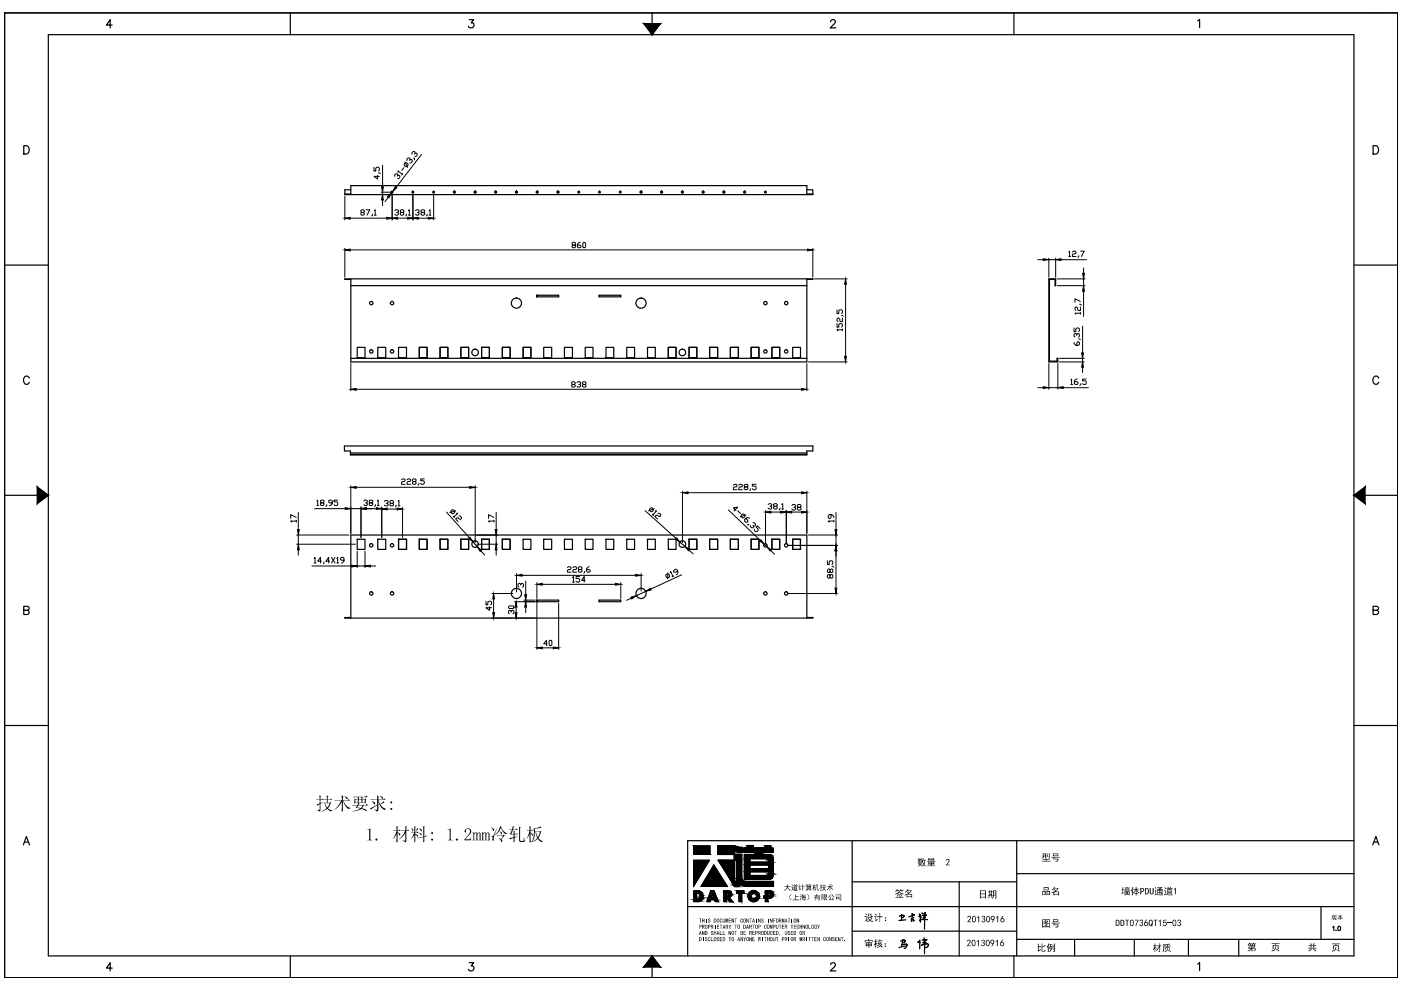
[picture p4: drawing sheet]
<svg xmlns="http://www.w3.org/2000/svg" width="297mm" height="210mm" viewBox="0 0 297 210" stroke-linecap="round" stroke-linejoin="round" font-family="sans-serif">
<!-- layer: 0 -->
<g fill="#000">
<path d="M77.9 175.8h.3l.3-.2v2.4l.5 .2h-1.1l.4-.2v-2zM94.9 175.8h.4l.2-.2v2.3l.5 .3h-1.1l.4-.2v-1.9zM98.7 175.8l.4-.2 .5 .1 .3 .3v.3l-.2 .5-1.1 1.2h1l.3-.5-.1 .7h-1.3v-.3l1-1.2 .1-.6a.47 .47 0 0 0-.4-.4 .47 .47 0 0 0-.5 .4 .21 .21 0 0 1 .1 .3 .21 .21 0 0 1-.3 .1 .21 .21 0 0 1 0-.4zM100.2 176.5h.3v.2l.3-.2h.3l.1 .2 .1-.1a.33 .33 0 0 1 .4-.1 .33 .33 0 0 1 .2 .4v1.2l.1 .1h-.5l.2-.2v-1.3l-.1-.1-.4 .3v1.1l.2 .2h-.5l.1-.1v-1.2a.23 .23 0 0 0-.2-.3 .23 .23 0 0 0-.3 .3v1.1l.2 .2h-.5l.2-.2v-1.3zM102.1 176.5h.3v.2l.3-.2h.3l.1 .2 .2-.1a.32 .32 0 0 1 .3-.1 .32 .32 0 0 1 .2 .4v1.2l.1 .1h-.5l.2-.2v-1.1a.23 .23 0 0 0-.2-.3 .23 .23 0 0 0-.3 .3v1.2l.2 .1h-.6l.2-.2v-1.3l-.2-.1-.3 .3v1.1l.2 .2h-.5l.1-.1v-1.5zM148.2 194.8h.5h-.2v.8h-.1v-.8zM149.1 198.7v.8zM148.8 194.8h.2v.3h.2v-.3h.2v.8h-.2v-.4h-.2v.4h-.2zM148.8 197.4h.2l.2 .6v-.6h.2v.8h-.2l-.2-.6v.6h-.2zM149.7 194.8l.1 .8zM149.5 198.8a.25 .25 0 0 1 .3-.1 .25 .25 0 0 1 .2 .2l-.2-.1a.16 .16 0 0 0-.2 .2 .16 .16 0 0 0 .3 .1 .23 .23 0 0 1 .1 .3 .23 .23 0 0 1-.3 .1 .23 .23 0 0 1-.1-.3v.1a.17 .17 0 0 0 .2 .2 .17 .17 0 0 0 .1-.3l-.3-.1zM150.1 194.9l.1-.1a.2 .2 0 0 1 .2-.1 .2 .2 0 0 1 .1 .3l-.1-.2a.19 .19 0 0 0-.1 .3 .19 .19 0 0 0 .2 .1h.1a.25 .25 0 0 1-.2 .4 .25 .25 0 0 1-.3-.2 .19 .19 0 0 0 .2 .1 .19 .19 0 0 0 .2-.2l-.4-.2z"/>
<path d="M150.2 198.8v-.1a.21 .21 0 0 1 .3 0 .21 .21 0 0 1 0 .3v-.1a.25 .25 0 0 0-.3 .1 .25 .25 0 0 0 0 .3l.2 .2 .1-.3a.26 .26 0 0 1-.2 .4 .26 .26 0 0 1-.2-.4zM150.7 198.7l.1 .7h.5v.1h-.6zM150.8 197.4h.4v.2l-.2-.1-.2 .1 .5 .3-.1 .3h-.4l-.1-.3 .3 .2v-.2a.26 .26 0 0 1-.2-.2 .26 .26 0 0 1 0-.3zM151.6 196.1h.1v.8h-.1zM151.3 197.4h.2v.3h.3v-.3v.8v-.4h-.3v.4h-.2zM152 196.1h.5l-.4 .1v.2h.3v.1h-.3v.3l.4 .1h-.5zM152 198.8l.4-.1 .1 .2-.3-.1a.2 .2 0 0 0 0 .3 .2 .2 0 0 0 .2 0 .27 .27 0 0 1-.1 .4 .27 .27 0 0 1-.3-.3l.2 .3a.18 .18 0 0 0 .2-.2 .18 .18 0 0 0-.3-.2zM152.7 194.9v-.1a.18 .18 0 0 1 .3 0 .18 .18 0 0 1 0 .3v-.1a.21 .21 0 0 0-.3-.1 .21 .21 0 0 0 0 .4 .17 .17 0 0 0 .2 .2 .17 .17 0 0 0 .1-.2 .26 .26 0 0 1-.2 .3 .26 .26 0 0 1-.2-.4zM152.6 198.7h.5l-.4 .1v.2h.4l-.4 .1v.3h.4v.1h-.5zM152.6 197.4h.1v.7h.4v.1h-.5zM152.6 196.1h.5l-.2 .1v.7l-.1-.7zM153.2 194.8l.2 .7h.2v-.7h.2v.6a.25 .25 0 0 1-.3 .2 .25 .25 0 0 1-.3-.2z"/>
<path d="M153.2 197.4h.2v.7h.4v.1h-.6zM153.8 194.8h.2l.1 .5 .1-.5h.2v.8l-.1-.6-.1 .6-.2-.6v.6h-.2zM154.5 197.4l.4 .6 .1-.6v.8h-.1l-.3-.6v.6h-.1zM154.5 198.7h.5l-.2 .1v.7h-.1v-.7zM154.5 194.8h.5h-.4v.3h.3v.1h-.3v.3l.4 .1h-.5zM154.5 196.1l.2 .3 .3-.3-.2 .8h-.1zM155.1 194.8h.1l.3 .6v-.6h.1v.8h-.1l-.3-.6v.6h-.1zM155.7 194.8h.6h-.3v.8v-.8zM155.7 197.4h.6l-.3 .1v.7v-.7zM155.7 196.1h.6l-.3 .1v.7v-.7zM157.1 194.8a.26 .26 0 0 1 .3 0 .26 .26 0 0 1 .1 .3h-.1a.18 .18 0 0 0-.2-.3 .18 .18 0 0 0-.1 .3 .18 .18 0 0 0 0 .3 .18 .18 0 0 0 .3 0l.1-.1a.3 .3 0 0 1-.4 .3 .3 .3 0 0 1-.1-.5zM157 198.7l.4 .6v-.6h.1v.8l-.4-.6-.1 .6z"/>
<path d="M157.6 197.4h.5l-.4 .1v.2h.4l-.4 .1v.3h.5v.1h-.6zM157.6 198.7l.3 .3 .3-.3-.3 .8h-.1zM158.2 194.8h.2l.2 .6 .1-.6v.8h-.1l-.2-.6v.6h-.2zM158.9 194.8h.5h-.2v.8l-.1-.8zM158.9 198.7h.1l.3 .6v-.6h.1v.8h-.1l-.3-.6v.6h-.1zM159.5 197.4h.5l-.4 .1v.2h.4l-.4 .1v.3h.4v.1h-.5zM159.5 198.7h.5l-.4 .1v.2h.4l-.4 .1v.3h.4v.1h-.5zM159.5 196.1h.5l-.2 .1v.7l-.1-.7zM160.3 194.8h.1v.8h-.1zM160.7 194.8l.5 .6v-.6v.8l-.3-.6v.6h-.2zM160.7 198.7h.1l.1 .5 .1-.5h.1v.5l.2-.5-.1 .8-.2-.6-.2 .6zM161.6 198.7h.1v.8h-.1z"/>
<path d="M161.4 194.8a.26 .26 0 0 1 .3 0 .26 .26 0 0 1 .2 .2l-.3-.2v.3a.26 .26 0 0 1 .3 .2 .26 .26 0 0 1-.2 .3 .26 .26 0 0 1-.3-.2l.1 .1a.17 .17 0 0 0 .3-.1 .18 .18 0 0 0-.3-.2zM162 198.7h.5l-.2 .1v.7l-.1-.7zM162.1 196.2a.23 .23 0 0 1 .3-.1 .23 .23 0 0 1 .1 .2l-.1 .1a.19 .19 0 0 0-.2-.2 .19 .19 0 0 0-.1 .3 .19 .19 0 0 0 .1 .3 .19 .19 0 0 0 .2-.2l.1 .1a.3 .3 0 0 1-.4 .1 .3 .3 0 0 1-.1-.4zM162.9 194.8v.8zM162.6 197.4h.2l.1 .7h.1v-.7h.2v.7l-.2 .1-.4-.1zM162.6 198.7h.2v.3h.2v-.3h.2v.8h-.2v-.4h-.2v.4h-.2zM163.3 194.8h.1l.3 .6v-.6h.1v.8l-.4-.6-.1 .6zM163.3 197.5l.1-.1a.21 .21 0 0 1 .3 0 .21 .21 0 0 1 0 .3v-.1a.23 .23 0 0 0-.4 .1 .23 .23 0 0 0 .1 .3l.2 .1 .1-.2a.26 .26 0 0 1-.3 .3 .26 .26 0 0 1-.1-.4zM163.3 196.1h.1l.1 .5 .1-.5h.2v.8l-.1-.6-.1 .6-.2-.6-.1 .6zM163.9 194.8h.5h-.4v.3h.3l-.3 .1v.4zM163.9 197.4h.5l-.4 .1v.2h.3l-.3 .1v.3h.4v.1h-.5zM163.9 198.7l.2 .8 .2-.1v-.7h.1l-.1 .8a.25 .25 0 0 1-.2 0 .25 .25 0 0 1-.2-.2z"/>
<path d="M164.5 198.7h.5l-.2 .1v.7h-.1v-.7zM164.5 196.1h.1l.1 .7h.2l.1-.7v.6a.25 .25 0 0 1-.2 .2 .25 .25 0 0 1-.3-.2zM165.2 198.1h.1l-.1 .3zM165.1 196.1h.6l-.3 .1v.7v-.7zM165.8 194.8h.1l.1 .5 .2-.5h.1v.8l-.1-.6-.1 .6-.2-.6-.1 .6zM165.8 196.1h.5l-.4 .1v.2h.3v.1h-.3v.3l.4 .1h-.5zM166.4 197.4l.2 .7h.2v-.7h.1v.6a.26 .26 0 0 1-.3 .2 .26 .26 0 0 1-.2-.2zM167.2 198.7h.1v.8h-.1zM167 194.8h.6h-.3v.8h-.1v-.8zM167.1 197.4a.19 .19 0 0 1 .3-.1 .19 .19 0 0 1 0 .3l-.2-.1v.2l.4 .2-.2 .3a.2 .2 0 0 1-.3 0 .2 .2 0 0 1 0-.3l.1 .2h.2l-.4-.4zM167.9 194.8h.1v.8h-.1zM167.6 196.1h.5l-.1 .1v.7h-.1v-.7z"/>
<path d="M167.7 197.4h.4l-.3 .1v.2h.3l-.3 .1v.3h.4v.1h-.5zM168.3 196.1h.5l-.4 .1v.2h.3v.1h-.3v.3l.4 .1h-.5zM168.9 194.8h.1l.3 .6v-.6h.1v.8h-.1l-.3-.6v.6h-.1zM169 196.2a.2 .2 0 0 1 .3-.1 .2 .2 0 0 1 0 .3v-.1a.21 .21 0 0 0-.3-.1 .21 .21 0 0 0 0 .4 .17 .17 0 0 0 .2 .2 .17 .17 0 0 0 .1-.2l.1 .1a.32 .32 0 0 1-.5 .1 .32 .32 0 0 1 0-.5zM169.5 196.1h.2v.3h.2v-.3h.2v.8h-.2v-.4h-.2v.4h-.2zM169.5 198.7l.2 .5v-.5h.1l.1 .5 .1-.5h.1l-.1 .8-.2-.6-.1 .6h-.1zM170.2 196.1l.4 .6v-.6h.1v.8l-.4-.6-.1 .6zM171 198.7h.1v.8h-.1zM171.4 196.1h.1v.7l.4 .1h-.5zM171.4 198.7h.5l-.2 .1v.7h-.1v-.7zM172 198.7h.6l-.3 .1v.7v-.7zM172.7 196.2l.4-.1 .1 .1-.1 .2-.2-.2-.1 .3a.18 .18 0 0 0 0 .2 .18 .18 0 0 0 .3 0l-.2-.2h.3v.4l-.5-.1z"/>
<path d="M172.7 198.7h.4l-.3 .1v.2h.3l-.3 .1v.3h.4v.1h-.5zM173.3 196.1l.3 .3 .2-.3-.2 .8h-.1zM173.3 198.7l.4 .6v-.6h.1v.8l-.4-.6-.1 .6zM174.6 198.8l.4-.1 .1 .3-.1-.1a.27 .27 0 0 0-.4 .1 .27 .27 0 0 0 .1 .4h.2l.1-.2a.2 .2 0 0 1 0 .3 .2 .2 0 0 1-.3 0zM175.8 198.7h.1l.3 .6v-.6h.1v.8h-.1l-.3-.6-.1 .6zM176.5 198.7l.4 .1v.1l-.3-.1 .4 .4-.1 .3a.2 .2 0 0 1-.3 0 .2 .2 0 0 1-.1-.3v.1a.16 .16 0 0 0 .2 .2 .16 .16 0 0 0 .1-.3 .32 .32 0 0 1-.3-.5zM177.1 198.7h.4l-.3 .1v.2h.3l-.3 .1v.3h.4v.1h-.5zM177.7 198.7l.4 .6 .1-.6v.8h-.1l-.3-.6v.6h-.1zM178.3 198.7h.5l-.2 .1v.7l-.1-.7zM179 199.4l.1 .1zM200.6 182.2l.4-.1 .3 .2v.4l-.5 .6h.5v.2h-.8l.5-.7a.26 .26 0 0 0 .1-.5 .26 .26 0 0 0-.4 .2h-.2zM205.1 194.3l.5-.1a.6 .6 0 0 1-.2 1l-.1 .2h.6v.1h-.8l.6-.8a.25 .25 0 0 0-.1-.4 .25 .25 0 0 0-.4 .2h-.1z"/>
<path d="M207.1 199.5l.4-.3v1.4h-.2v-1.1l-.2 .2zM207.2 194.5l.4-.3v1.3h-.2v-1l-.1 .1zM208.2 194.3l.2-.1a.35 .35 0 0 1 .5 .2 .35 .35 0 0 1-.2 .4l.2 .3-.2 .4h-.4l-.2-.3 .3 .2a.26 .26 0 0 0 .4-.3 .26 .26 0 0 0-.4-.2v-.1a.24 .24 0 0 0 .3-.3 .24 .24 0 0 0-.2-.2 .24 .24 0 0 0-.3 .2h-.1zM211.1 199.5l.4-.3v1.4h-.1v-1.1l-.2 .2zM211.2 194.5l.4-.3v1.3h-.1v-1l-.3 .1zM238.5 195h.9v.1h-.3v1.2h-.2v-1.2h-.4zM240.6 195h.8l-.5 1.3-.2-.1 .6-1.1h-.7zM241.7 195.1h.1a.36 .36 0 0 1 .5 0 .36 .36 0 0 1-.2 .6l.3 .1v.3l-.3 .3-.2-.1a.2 .2 0 0 1-.3-.1 .2 .2 0 0 1 .1-.2 .25 .25 0 0 0 .3 .2 .25 .25 0 0 0 .2-.3 .25 .25 0 0 0-.3-.2v-.1a.23 .23 0 0 0 .3-.2 .23 .23 0 0 0-.2-.3 .23 .23 0 0 0-.3 .3h-.1zM243.8 188.3h.2v.9a.22 .22 0 0 0 .2 .3 .22 .22 0 0 0 .2-.3v-.9h.2v1l-.3 .3-.5-.1zM244.6 195h.8v.1h-.3v1.2h-.2v-1.2h-.3zM245.7 195.3l.4-.3v1.3h-.2v-1l-.2 .1zM246.7 195h.7v.1h-.6v.4l.3-.1 .3 .4-.2 .5-.4 .1-.3-.4 .3 .2a.3 .3 0 0 0 .4-.1 .3 .3 0 0 0-.1-.4 .3 .3 0 0 0-.4 0h-.2z"/>
<path d="M247.5 195.6h.9v.1h-.9zM248.9 188.6l.4-.3v1.3h-.2v-1.1l-.2 .2zM249.6 195.2l.3-.2h.3l.2 .4a.19 .19 0 0 0-.2 .2 .19 .19 0 0 0 .2 .2v.3l-.2 .2h-.5l-.1-.3h.2a.25 .25 0 0 0 .3 .1 .25 .25 0 0 0 .1-.3 .25 .25 0 0 0-.3-.1v-.1a.24 .24 0 0 0 .3-.3 .24 .24 0 0 0-.3-.2l-.1 .3h-.2zM283.6 194.2h.5v-.2h.1v.2h.4l-.3 .1 .4 .5-.1 .1-.4-.6v.5h.2h-.2v.3h-.1v-.3h-.3h.3v-.5l-.5 .6-.1-.1 .5-.5zM205.1 199.3l.5-.1 .1 .2 .1 .4-.6 .7h.6v.1h-.8l.4-.6a.28 .28 0 0 0 .2-.4 .28 .28 0 0 0-.4-.1l-.2 .1zM208.2 199.3h.5l.1 .4a.22 .22 0 0 0-.2 .2 .22 .22 0 0 0 .2 .2l-.1 .4-.3 .1a.23 .23 0 0 1-.3-.1 .23 .23 0 0 1 .1-.3 .25 .25 0 0 0 .2 .2 .25 .25 0 0 0 .2-.3 .25 .25 0 0 0-.3-.1v-.2a.24 .24 0 0 0 .3-.1 .24 .24 0 0 0-.2-.3 .24 .24 0 0 0-.2 .2h-.2z"/>
<path d="M69.3 168.6l.3 .2-.1 .1v.6h.5l.2-.2 .2 .3h-.9v.6h.4l.1-.2 .2 .3-.4 .7a.37 .37 0 0 0-.2 .5 .37 .37 0 0 0 .4 .2l.5 .2-.2 .2-.7-.4a.33 .33 0 0 0-.3-.2 .33 .33 0 0 0-.3 .2l-1 .3 .9-.4a.33 .33 0 0 0 .3-.2 .33 .33 0 0 0-.2-.4l-.2-.7-.3-.1h.8v-.6h-.6l-.2-.1h.8zM68.9 170.3l.5 .9 .5-.9zM67.7 168.6l.4 .2-.2 .1v.6l.4-.2 .3 .3h-.7v.7l.6-.2-.6 .3v1.3a.26 .26 0 0 1-.2 .3 .26 .26 0 0 1-.3-.1l-.2-.2h.5l.1-1.2-.5 .3-.2-.3 .7-.2v-.7h-.6l-.1-.1h.7z"/>
<path d="M73 168.9l.5 .1a.26 .26 0 0 1 .2 .2 .26 .26 0 0 1-.2 .3zM70.9 169.7h1.6l-.1-1.1 .5 .2-.2 .1v.8h1l.2-.3 .4 .3h-1.5l.4 .8 .5 .6 .6 .2-.1 .1a.52 .52 0 0 1-.8-.3l-.7-1.4v2.3l-.3 .1 .1-2.1-.8 1.1-.8 .6 .9-1 .5-.9h-1.3z"/>
<path d="M76.1 169v.4h.5v-.4zM75.4 169.5v.6h.5v-.6zM76.1 169.5v.6h.5v-.6zM76.8 169.5v.6h.5v-.6zM74.8 168.9h2.6l.3-.2 .3 .3h-1.2v.4h.5l.1-.1 .3 .1-.1 .9-2.2-.1-.3 .2v-1.1l.8 .1v-.4l-1 .1zM75.9 170.8l-.3 .4 .6 .1a.53 .53 0 0 0 .7-.5zM74.6 170.7h1.2l.1-.5 .4 .2-.3 .3h1.5l.3-.2 .3 .3h-1l-.1 .3a.22 .22 0 0 0-.2 .3 .22 .22 0 0 0 .3 .1l.3 .1a.3 .3 0 0 1 .3 .1 .3 .3 0 0 1 0 .3l-1.2-.5-.8 .4-1 .2 1.7-.7-1-.1 .3-.5h-.9z"/>
<path d="M80.6 168.8l.3 .1a.32 .32 0 0 1 .3 .2 .32 .32 0 0 1-.1 .3zM78.5 169.5h1.5v-.9l.3 .2-.1 .7h1l.2-.2 .3 .3h-1.5l.2 .5a.29 .29 0 0 0 .3 .4 .29 .29 0 0 0 .3-.3l.3-.3 .2 .3-.4 .2a.25 .25 0 0 0-.3 .1 .25 .25 0 0 0 0 .3l1 .8a.5 .5 0 0 1-.8-.2l-.5-.7-.3-1v2a.3 .3 0 0 1-.2 .4 .3 .3 0 0 1-.4-.2l-.2-.2 .6-.1v-.9l-1.3 .9-.3-.2 1.6-.8v-1h-1.3zM78.9 169.9l.3 .1a.29 .29 0 0 1 .3 .2 .29 .29 0 0 1-.2 .3z"/>
<path d="M82.7 170.1a.25 .25 0 0 1 .5 0 .25 .25 0 0 1-.5 0zM82.8 171.5a.21 .21 0 0 1 .4 0 .21 .21 0 0 1-.4 0z"/>
<path d="M85 176.1h.9v-.9l.4 .1-.2 .8 .4-.2 .3 .2h-.7v2.3l-.2 .2-.6-.4h.6v-1.6l-.8 1-.5 .3 .7-.7 .6-1h-.8zM84 175.2l.4 .1-.1 .8h.2l.2-.2 .3 .3h-.7v.2l.3 .2a.3 .3 0 0 1 .2 .2 .3 .3 0 0 1-.1 .4l-.4-.7v2l-.3 .1 .1-1.7-.4 .7-.4 .3 .4-.7 .4-1-.8-.1h.8z"/>
<path d="M87.8 175.2l.3 .1v1.2h.2l.2-.2 .3 .3h-.7v.2l.2 .1a.29 .29 0 0 1 .3 .2 .29 .29 0 0 1-.1 .3l-.4-.5v1.6l-.3 .1v-1.6l-.7 1 .7-1.4-.6-.1h.6zM87.3 175.6l.3 .3-.1 .4zM88.9 175.6l.3 .2a.19 .19 0 0 1 .2 .2 .19 .19 0 0 1-.2 .2zM88.9 176.6a.35 .35 0 0 1 .4 .2 .35 .35 0 0 1-.1 .4zM89.7 175.2l.4 .1-.1 .1v2l.3-.3 .3 .2-.6 .1v1.1l-.3 .1v-1.1l-1.4 .2 1.4-.3zM88.4 175.5l.3 .3-.5 .5z"/>
<path d="M91.4 176.6a.21 .21 0 0 1 .4 0 .21 .21 0 0 1-.4 0zM91.4 178a.21 .21 0 0 1 .4 0 .21 .21 0 0 1-.4 0z"/>
<path d="M106 175.2l.4 .1-.1 .2 .3 .5 1 .7-.1 .1a.53 .53 0 0 1-.8-.4l-.5-.9-.5 .9-.7 .7 .6-.8zM106 176.2l.1 .1a.28 .28 0 0 1 .3 .2 .28 .28 0 0 1-.2 .4zM105.3 177.1h1.4l.1-.2 .3 .3-.5 .4a.34 .34 0 0 0-.3 .2 .34 .34 0 0 0 .2 .4 .19 .19 0 0 1 0 .3 .19 .19 0 0 1-.2 0 .19 .19 0 0 1-.1-.2l-.4-.6a.35 .35 0 0 0 .4 .2 .35 .35 0 0 0 .3-.4l.2-.3h-1.2zM104.2 175.5h.2a.33 .33 0 0 1 .4 .3 .33 .33 0 0 1-.2 .4zM105.2 175.8l-.5 2a.23 .23 0 0 1 0 .4 .23 .23 0 0 1-.3-.1v-.3a.34 .34 0 0 0-.3-.5l.5-.1z"/>
<path d="M108 175.9h.5l.3-.7 .3 .1-.3 .6h.6l.2-.2 .2 .3h-1l-.4 .8h.5v-.6l.3 .1-.1 .5h.3l.2-.2 .2 .3h-.7v.5h.7l-.7 .2v.9l-.2 .1v-.5a.27 .27 0 0 0 0-.4 .27 .27 0 0 0-.4 .1l-.3 .2-.2-.3 .8-.2 .1-.6-.6 .1-.2-.2 .4-.8h-.4zM110.1 175.2l.3 .2-.1 .1v2.7l.7 .1 .1-.8 .1 .6a.23 .23 0 0 1 .1 .3 .23 .23 0 0 1-.3 .1h-.7l-.2-.2z"/>
<path d="M113.2 175.5l.2 .2 1.2-.5 .2 .3-1.4 .2v.6h1.1l.1-.1 .2 .2-.5 1a.35 .35 0 0 0-.1 .4 .35 .35 0 0 0 .4 .2l.5 .4a.48 .48 0 0 1-.8-.3 .25 .25 0 0 0-.3-.3 .25 .25 0 0 0-.3 .3l-.9 .4 .9-.5a.52 .52 0 0 0 0-.8l-.1-.8h-.2l-.2 1.5-.6 .7 .5-1zM113.6 176.4l.2 .7a.2 .2 0 0 0 .1 .3 .2 .2 0 0 0 .3-.1l.3-.9zM112.3 175.2l.3 .1-.1 .8 .3-.2 .3 .2h-.6v.5a.36 .36 0 0 1 .4 .2 .36 .36 0 0 1-.1 .4l-.3-.6v1.9l-.2 .1v-1.8l-.3 .7-.3 .3 .6-1.6-.6-.1h.6z"/>
<path d="M148.4 197.4l.4 .8-.2-.2h-.2l-.2 .2zM148.5 197.6l-.1 .3h.1z"/>
<path d="M148.3 196.1h.3l.2 .1-.1 .3-.4 .1v.3zM148.3 196.2v.3h.2l.1-.3z"/>
<path d="M148.2 198.7h.3l.2 .2 .1 .3-.2 .3h-.4zM148.3 198.8l.1 .6a.32 .32 0 0 0 .2-.3 .32 .32 0 0 0-.3-.3z"/>
<path d="M148.8 196.1h.3a.24 .24 0 0 1 .3 .2 .24 .24 0 0 1-.2 .2l.2 .4-.3-.4-.3 .4zM149 196.2v.3h.2v-.3z"/>
<path d="M149.5 197.4h.3l.2 .2v.4l-.3 .2h-.2zM149.6 197.5v.6a.33 .33 0 0 0 .3-.3 .33 .33 0 0 0-.3-.3z"/>
<path d="M149.5 196.2l.1-.1a.43 .43 0 0 1 .4 .3 .43 .43 0 0 1-.2 .5 .47 .47 0 0 1-.3-.7zM149.6 196.2v.2a.21 .21 0 0 0 0 .3 .21 .21 0 0 0 .3 0v-.5z"/>
<path d="M150.1 196.1h.3a.25 .25 0 0 1 .2 .2 .25 .25 0 0 1-.2 .3l-.3 .3zM150.2 196.2v.3a.18 .18 0 0 0 .3-.2 .18 .18 0 0 0-.3-.1z"/>
<path d="M150.7 196.1h.3a.24 .24 0 0 1 .2 .1 .24 .24 0 0 1-.1 .3l.2 .4-.3-.4h-.2l-.1 .4zM150.8 196.2v.3h.2l.1-.3z"/>
<path d="M151.3 194.8l.5 .1v.5l-.2 .2h-.3zM151.5 194.8v.7l.3-.2a.29 .29 0 0 0 0-.3 .29 .29 0 0 0-.3-.2z"/>
<path d="M151.4 198.8v-.1a.43 .43 0 0 1 .5 .3 .43 .43 0 0 1-.1 .5h-.2l-.2-.1zM151.6 198.8l-.1 .5a.18 .18 0 0 0 .2 .1 .18 .18 0 0 0 .1-.3l-.1-.3z"/>
<path d="M152 194.8a.39 .39 0 0 1 .5 .2 .39 .39 0 0 1-.1 .5v.1a.42 .42 0 0 1-.5-.3 .42 .42 0 0 1 .1-.5zM152.2 194.8l-.1 .3a.21 .21 0 0 0 0 .3 .21 .21 0 0 0 .3 .1 .21 .21 0 0 0 0-.3v-.3z"/>
<path d="M152.2 197.4l.3 .8-.1-.2h-.3l-.2 .2zM152.2 197.6l-.1 .3h.2z"/>
<path d="M153.2 198.7h.4l.2 .2v.4l-.3 .2h-.3zM153.3 198.8v.6a.32 .32 0 0 0 .3-.3 .32 .32 0 0 0-.3-.3z"/>
<path d="M153.5 196.1l.3 .8-.2-.2h-.2l-.2 .2zM153.5 196.2l-.1 .3h.2z"/>
<path d="M153.9 196.1l.4 .1 .1 .2-.2 .1 .2 .4-.3-.4h-.1l-.1 .4zM154 196.2v.3h.2l.1-.3z"/>
<path d="M155.2 197.5v-.1a.43 .43 0 0 1 .5 .3 .43 .43 0 0 1-.2 .5 .44 .44 0 0 1-.4-.2 .44 .44 0 0 1 .1-.5zM155.3 197.5l-.1 .2a.21 .21 0 0 0 0 .4 .21 .21 0 0 0 .3-.1v-.5z"/>
<path d="M155.2 198.7h.4l.1 .5a.32 .32 0 0 1-.5 .3 .32 .32 0 0 1-.1-.5zM155.3 198.8l-.1 .2a.23 .23 0 0 0 0 .4 .23 .23 0 0 0 .3 0 .23 .23 0 0 0 0-.3v-.3z"/>
<path d="M156.4 196.2l.4-.1 .1 .5a.3 .3 0 0 1-.4 .3 .3 .3 0 0 1-.2-.4zM156.5 196.2v.3a.21 .21 0 0 0 .1 .3 .21 .21 0 0 0 .2-.1 .21 .21 0 0 0 0-.2v-.3z"/>
<path d="M156.6 198.7l.3 .8-.2-.3h-.2v.3h-.2zM156.6 198.9l-.1 .3h.2z"/>
<path d="M157 197.4h.3a.2 .2 0 0 1 .2 .1 .2 .2 0 0 1-.1 .3 .23 .23 0 0 1 .1 .3 .23 .23 0 0 1-.3 .1h-.2zM157.1 197.5v.2h.3v-.2zM157.1 197.8v.3h.3v-.2z"/>
<path d="M157.6 194.9a.38 .38 0 0 1 .6 .1 .38 .38 0 0 1-.1 .5 .4 .4 0 0 1-.5-.1 .4 .4 0 0 1 0-.5zM157.7 194.9v.2a.21 .21 0 0 0 0 .3 .21 .21 0 0 0 .3 0v-.1a.24 .24 0 0 0 .1-.3 .24 .24 0 0 0-.4-.1z"/>
<path d="M157.6 196.1l.5 .1 .1 .4-.3 .3h-.3zM157.7 196.2l.1 .6 .2-.1v-.4z"/>
<path d="M158.5 196.1l.3 .8-.2-.2h-.2l-.2 .2zM158.5 196.2l-.1 .3h.2z"/>
<path d="M158.4 198.7a.39 .39 0 0 1 .4 .4 .39 .39 0 0 1-.5 .4l-.1-.6zM158.4 198.9v.1a.21 .21 0 0 0-.1 .3 .21 .21 0 0 0 .3 0l.1-.1a.21 .21 0 0 0-.1-.3 .21 .21 0 0 0-.2 0z"/>
<path d="M158.9 197.4h.2a.24 .24 0 0 1 .3 .2 .24 .24 0 0 1-.2 .3l.2 .3-.3-.3-.2 .3zM159 197.5v.3h.2l.1-.3z"/>
<path d="M158.9 196.1h.2a.24 .24 0 0 1 .3 .2 .24 .24 0 0 1-.2 .2l.2 .4-.3-.4-.2 .4zM159 196.2v.3h.2l.1-.3z"/>
<path d="M159.7 194.8l.4 .8-.2-.2h-.3l-.1 .2zM159.8 194.9l-.1 .4h.2z"/>
<path d="M160.1 197.4h.3a.25 .25 0 0 1 .3 .2 .25 .25 0 0 1-.3 .3l-.3 .3zM160.3 197.5v.3a.18 .18 0 0 0 .2-.2 .18 .18 0 0 0-.2-.1z"/>
<path d="M160.1 196.2l.4-.1 .2 .4a.32 .32 0 0 1-.5 .4 .31 .31 0 0 1-.1-.6zM160.3 196.2l-.1 .2a.21 .21 0 0 0 0 .3 .21 .21 0 0 0 .3-.1v-.4z"/>
<path d="M160.8 197.4h.2a.25 .25 0 0 1 .3 .2 .25 .25 0 0 1-.2 .3l.2 .3-.3-.3h-.1l-.1 .3zM160.9 197.5v.3h.2l.1-.2z"/>
<path d="M160.8 196.1h.2a.25 .25 0 0 1 .3 .2 .25 .25 0 0 1-.3 .3h-.1l-.1 .3zM160.9 196.2v.3h.3v-.3z"/>
<path d="M161.4 197.5l.1-.1a.43 .43 0 0 1 .4 .2 .43 .43 0 0 1-.1 .5 .42 .42 0 0 1-.4-.1 .42 .42 0 0 1 0-.5zM161.5 197.6v.1a.24 .24 0 0 0 0 .4 .24 .24 0 0 0 .3 0 .24 .24 0 0 0 0-.4l-.1-.2z"/>
<path d="M162 197.4h.3l.2 .2-.1 .6h-.4zM162.1 197.5v.6h.2l.1-.5z"/>
<path d="M162.6 196.2l.1-.1a.43 .43 0 0 1 .5 .3 .43 .43 0 0 1-.2 .5 .28 .28 0 0 1-.3-.1 .28 .28 0 0 1-.1-.3zM162.8 196.2l-.1 .2a.21 .21 0 0 0 0 .3 .21 .21 0 0 0 .3 0v-.5z"/>
<path d="M163.4 198.7l.3 .1 .1 .4a.26 .26 0 0 1-.2 .3 .26 .26 0 0 1-.3-.3zM163.4 198.8v.3a.19 .19 0 0 0 0 .3 .19 .19 0 0 0 .3-.1v-.4z"/>
<path d="M163.9 196.1h.3a.26 .26 0 0 1 .2 .2 .26 .26 0 0 1-.2 .3h-.2l-.1 .3zM164 196.2v.3h.3v-.3z"/>
<path d="M164.5 194.8h.5l.1 .5a.32 .32 0 0 1-.5 .2 .32 .32 0 0 1-.1-.5zM164.7 194.8l-.1 .3a.21 .21 0 0 0 0 .3 .21 .21 0 0 0 .3 0v-.4z"/>
<path d="M164.5 197.4h.3l.2 .2 .1 .3-.2 .3h-.4zM164.6 197.5v.6a.32 .32 0 0 0 .3-.3 .32 .32 0 0 0-.3-.3z"/>
<path d="M165.1 194.8h.3a.24 .24 0 0 1 .3 .2 .24 .24 0 0 1-.2 .2l.2 .4-.3-.4-.3 .4zM165.3 194.8v.3h.1a.16 .16 0 0 0 .1-.2 .16 .16 0 0 0-.2-.1z"/>
<path d="M165.8 198.7h.2a.25 .25 0 0 1 .3 .3 .25 .25 0 0 1-.3 .2l-.2 .3zM165.9 198.8v.3h.3v-.2z"/>
<path d="M166.4 196.1h.3a.24 .24 0 0 1 .2 .2 .24 .24 0 0 1-.1 .2l.1 .4-.3-.4h-.1l-.1 .4zM166.5 196.2v.3h.3v-.3z"/>
<path d="M166.4 198.7h.3a.24 .24 0 0 1 .2 .2 .24 .24 0 0 1-.1 .3l.1 .3-.3-.3h-.1l-.1 .3zM166.5 198.8v.3l.3-.1v-.2z"/>
<path d="M166.6 194.8l.4 .8-.2-.2h-.3l-.1 .2zM166.7 194.9l-.1 .4h.2z"/>
<path d="M167.7 198.8l.1-.1a.41 .41 0 0 1 .4 .4 .41 .41 0 0 1-.3 .4l-.3-.2zM167.9 198.8l-.1 .5 .1 .2 .2-.6z"/>
<path d="M168.3 197.4h.3l.2 .2-.1 .6h-.4zM168.4 197.5v.6h.2l.1-.5z"/>
<path d="M168.3 194.8a.41 .41 0 0 1 .5 .2 .41 .41 0 0 1-.1 .6 .42 .42 0 0 1-.5-.3 .42 .42 0 0 1 .1-.5zM168.5 194.8l-.1 .3a.21 .21 0 0 0 0 .3 .21 .21 0 0 0 .3 0v-.5z"/>
<path d="M168.3 198.7h.2a.24 .24 0 0 1 .3 .2 .24 .24 0 0 1-.2 .3l.2 .3-.3-.3-.2 .3zM168.4 198.8v.3h.1a.18 .18 0 0 0 .2-.3 .17 .17 0 0 0-.3 0z"/>
<path d="M169.5 197.5l.4-.1 .2 .5a.26 .26 0 0 1-.3 .3 .26 .26 0 0 1-.3-.3zM169.7 197.5l-.1 .4a.21 .21 0 0 0 .1 .2 .21 .21 0 0 0 .3-.1 .21 .21 0 0 0-.1-.2v-.3z"/>
<path d="M170.2 197.4l.4 .1 .1 .2-.2 .2 .2 .3-.3-.3h-.1l-.1 .3zM170.3 197.5v.3l.3-.1-.1-.2z"/>
<path d="M170.2 198.7l.4 .1 .1 .2-.2 .2 .2 .3-.3-.3h-.1l-.1 .3zM170.3 198.8v.3h.2l.1-.3z"/>
<path d="M170.9 196.1a.42 .42 0 0 1 .4 .3 .42 .42 0 0 1-.1 .5h-.3l-.1-.2zM171 196.2l-.1 .3a.21 .21 0 0 0 0 .3 .21 .21 0 0 0 .3 0 .21 .21 0 0 0 0-.3v-.3z"/>
<path d="M172.1 196.2l.3-.1 .2 .4a.32 .32 0 0 1-.4 .4 .32 .32 0 0 1-.2-.5zM172.3 196.2l-.2 .2a.21 .21 0 0 0 0 .3 .21 .21 0 0 0 .3 0l.1-.4z"/>
<path d="M175.2 198.8l.1-.1a.41 .41 0 0 1 .4 .3 .41 .41 0 0 1-.1 .5h-.1a.42 .42 0 0 1-.4-.3 .42 .42 0 0 1 .1-.4zM175.3 198.8v.2a.2 .2 0 0 0 0 .4 .2 .2 0 0 0 .3-.2v-.4z"/>
<path d="M183.9 194.5h1l-.1 .3a.26 .26 0 0 0-.2 .4 .26 .26 0 0 0 .4 .1h.2l-.2 .2-.6-.3-.4 .3-.2-.1 .6-.3zM184.1 193.7h.6v.5l.4 .1v.1h-.5v-.5h-.4v.4l-.2 .2-.1-.1 .2-.2zM183.3 194.3h.4v.8l.2-.2 .1 .1-.4 .4-.1-.1 .1-.9h-.3zM184.2 194.6l.1 .2a.2 .2 0 0 0 .2 .2 .2 .2 0 0 0 .2-.3zM183.4 193.7h.2l.3 .3-.2 .1z"/>
<path d="M183.6 199.8h.5v-.2h.2v.2h.6v.8h-.6v.4h-.2v-.4l-.5 .1zM183.3 199.4h.8l-.1-.2 .2-.1 .1 .3h.7v.3h-.1v-.2h-1.4v.3h-.2zM184.3 200.3v.1h.4v-.1zM183.7 200.3v.1h.4v-.1zM184.3 199.9v.2h.4v-.2zM183.7 199.9v.2h.4v-.2z"/>
<path d="M185.6 199.2h.2v.4h.2v.1h-.2v.3v-.1l.2 .2-.1 .2-.1-.2v.8h-.2v-.8l-.2 .4-.1-.2 .3-.5-.3-.1v-.1h.3zM186.1 199.9l.3-.3 .2 .1-.3 .2h.3l.1-.2 .2 .1-.8 .8-.1-.1 .5-.4h-.4zM186 200.8l.5-.2 .4-.5h.2l-.1 .2a.28 .28 0 0 0-.1 .3 .28 .28 0 0 0 .3 .2l-.3 .1-.2-.3-.6 .4zM186.1 199.4h1v.2h-1zM186.4 199.2l.2-.1 .1 .2-.2 .1z"/>
<path d="M186.4 193.7h.2v.6h.5v.2h-.5v.9h-.2l.1-.9h-.6v-.2h.6zM185.3 194.3h.5v.8l.2-.3 .1 .1-.4 .5-.1-.1v-.9h-.3zM185.5 193.7l.4 .3-.1 .1-.3-.3z"/>
<path d="M187.6 194.5h.3v.3h-.3zM187.6 195h.3v.3h-.3z"/>
<path d="M189.7 189.5l.5-.1 .4-.4 1 .5a.19 .19 0 0 1-.2 .2 .19 .19 0 0 1-.2-.2l-.1 .1h-.9v-.1l-.3 .2zM189.9 190.2h1l.2-.5 .2 .1-.2 .4h.4v.2h-1.6zM190.2 188.5l.1 .1-.1 .1h.5v.1h-.3l-.1 .2a.17 .17 0 0 0-.1-.1 .17 .17 0 0 0-.2 .1h-.2zM190.9 188.5l.2 .1v.1h.5v.1h-.3v.2l-.1 .1-.1-.3h-.1l-.2 .2h-.1zM190.3 189.5h.8l-.3-.2a.19 .19 0 0 0-.2-.1 .19 .19 0 0 0-.1 .2zM190.5 189.8l.2-.1v.4zM190.1 189.8h.1l.2 .3h-.2z"/>
<path d="M192.4 188.5l.2 .1-.2 .2h.9l-.7 .8h.8v.8l-.1-.2h-.9l-.2 .2v-.7l-.4 .1 .8-.4-.3-.3 .1-.1a.31 .31 0 0 0 .4 .2 .31 .31 0 0 0 .2-.3h-.6l-.4 .4-.1-.1zM192.4 189.7v.4h.9v-.4z"/>
<path d="M195.7 181.9l.1 .1-.1 .3h.6l-.2 .1v.6a.3 .3 0 0 0-.1 .4 .3 .3 0 0 0 .3 .2l-.1 .1-.4-.3-.3 .3-.2-.1 .5-.3-.2-.6-.2 .2zM194.6 182.9l.3-.1 .6 .1-.2 .4 .2 .1-.9 .3v-.1l.5-.2-.4-.1 .1-.3h-.2zM194.6 182.3a.27 .27 0 0 0 .3 0 .27 .27 0 0 0 .1-.4h.1a.25 .25 0 0 0 0 .4 .25 .25 0 0 0 .4 0v.1a.27 .27 0 0 0-.4 0 .27 .27 0 0 0 0 .4h-.1v-.3l-.4 .3-.1-.1 .4-.3h-.3zM195.7 182.4l.2 .8 .1-.8zM194.9 183.1v.1l.3 .1v-.3zM195.3 181.9l.2 .1-.1 .3-.2-.1zM195.2 182.4l.2 .2-.1 .2-.1-.2zM194.6 182l.1-.1 .2 .3z"/>
<path d="M196.8 182.7h1.3v.5h-.6v.1l.6 .1h-.6v.1h.8v.2h-1.7v-.2h.8v-.1l-.7 .1v-.2h.7v-.1h-.6zM196.8 182h1.3v.4h-1.3zM196.6 182.5h1.7v.2h-1.7zM197 182.3l.9 .1zM197 182.1h.9zM197.5 182.8v.2h.4v-.2zM196.9 182.8v.2h.5v-.2zM196.9 183l.5 .1zM197.5 183l.4 .1z"/>
<path d="M206.1 199.4l.4-.2 .3 .3v.8l-.2 .3h-.3l-.3-.3zM206.4 199.4l-.2 .3v.5a.22 .22 0 0 0 .2 .3 .22 .22 0 0 0 .2-.3l.1-.5z"/>
<path d="M206.2 194.4a.39 .39 0 0 1 .5-.2 .39 .39 0 0 1 .2 .6l-.1 .5a.44 .44 0 0 1-.5 .2 .44 .44 0 0 1-.2-.6zM206.4 194.3l-.2 .3v.5a.28 .28 0 0 0 .4 .3 .28 .28 0 0 0 .2-.4v-.2a.33 .33 0 0 0-.4-.5z"/>
<path d="M209.1 199.4l.2-.2 .4 .2 .1 .4v.5a.46 .46 0 0 1-.7 .2 .46 .46 0 0 1-.1-.7zM209.4 199.4l-.2 .3v.4a.29 .29 0 0 0 .3 .4 .29 .29 0 0 0 .2-.5l-.1-.5z"/>
<path d="M207.8 188.8h1.2v1.7h-.1v-.2h-1v.2h-.1zM207.9 189.6v.5h1v-.5zM207.9 188.9v.6h1v-.6z"/>
<path d="M209.2 194.4l.1-.1a.54 .54 0 0 1 .6 .2 .54 .54 0 0 1 0 .6l-.2 .4a.6 .6 0 0 1-.6-.3 .6 .6 0 0 1 0-.7zM209.4 194.3l-.1 .6a.27 .27 0 0 0 0 .4 .27 .27 0 0 0 .4-.1v-.7z"/>
<path d="M210.1 194.3l.5-.1 .3 .3v.3l-.5 .8-.1-.1 .3-.4-.5-.2zM210.2 194.6a.3 .3 0 0 0 .6 0 .3 .3 0 0 0-.6 0z"/>
<path d="M210.6 188.8h.6v1.6l-.1 .1-.2-.1h.2v-.5h-.4l-.1 .5-.2 .1-.1-.1 .3-.4zM209.7 188.8h.1v.2h.4v-.2h.2l-.1 .2 .2 .1h-.2v.8l.2 .1h-1v-.1h.2v-.8h-.2zM210.7 188.9v.4h.4v-.4zM210.7 189.4v.3h.4v-.3zM209.6 190.1h.3l-.3 .3h-.2zM209.8 189.1v.2h.4v-.2zM209.8 189.7v.2h.4v-.2zM209.8 189.4v.2h.4v-.2zM210.1 190.1l.1-.1 .2 .3-.1 .1z"/>
<path d="M212.6 194.2h.2l-.4 .5 .5 .1 .1 .4-.2 .3-.4 .1-.2-.2-.1-.4zM212.2 195.1a.3 .3 0 0 0 .6 0 .3 .3 0 0 0-.6 0z"/>
<path d="M221 181h1l-.2 .1v.3h.2v.2h-.2v.3h-.2v-.3h-.2l-.4 .5-.1-.2 .2-.1a.18 .18 0 0 0 .1-.2 .18 .18 0 0 0-.3 0v-.2a.2 .2 0 0 0 .3 0 .2 .2 0 0 0-.2-.3zM221.1 182.1h.6v-.1h.2v.1h.6v.2h-.6v.2h.8v.2h-1.8v-.2h.8v-.2h-.6zM222.5 180.9h.1v.9a.17 .17 0 0 1 0 .2 .17 .17 0 0 1-.3-.1 .17 .17 0 0 1 .2-.2zM222.1 181h.2v.7h-.2zM221.4 181.1v.3h.2v-.3z"/>
<path d="M221.3 188.1h1v.7h-1zM221.9 188.9h.7v.9l-.6-.2v.2h-.1zM221 188.9h.7v.9l-.6-.2-.1 .2zM221.4 188.3v.3h.8v-.3zM222 189.1v.4h.5v-.4zM221.1 189.1v.4h.4v-.4z"/>
<path d="M221 194.9h1.6v1.8h-1.6zM221.1 195.1v1.3h1.4v-1.3zM221.6 195.1h.2l-.1 .1h.6l-.4 .5 .4 .1v.1l-.5-.2-.4 .2h-.2l.5-.2-.2-.2-.1 .2-.1-.1zM221.6 196.1h.1a.22 .22 0 0 1 .2 0 .22 .22 0 0 1 .1 .3l-.5-.2zM221.7 195.8l.3 .3-.3-.1zM221.6 195.4l.2 .2 .2-.2z"/>
<path d="M223.5 188l.2 .1-.1 .2h.9l-.8 .7h.8v.9h-.1v-.2h-.9v.2h-.1v-.7l-.3 .1-.2-.1 .6-.2a.18 .18 0 0 0 .2-.2 .18 .18 0 0 0-.3-.1l.1-.2 .4 .3 .3-.4h-.7l-.4 .4-.1-.1zM223.5 189.2v.4h.9v-.4z"/>
<path d="M223.2 194.9h1.2v.6h-1.2zM222.9 195.7h1.8v.1h-1.1l-.1 .2h.9v.3a.34 .34 0 0 1-.3 .4 .34 .34 0 0 1-.4-.2 .34 .34 0 0 0 .4 0 .34 .34 0 0 0 .1-.3h-.9l.1-.4h-.5zM223.4 195.1v.3h.8v-.3z"/>
<path d="M223.2 181h1.2v.5h-1.2zM222.9 181.7h1.8v.1h-1.1l-.1 .3h.9v.2a.35 .35 0 0 1-.2 .4 .35 .35 0 0 1-.5-.2 .33 .33 0 0 0 .4 0 .33 .33 0 0 0 .1-.3h-.9l.1-.4h-.5zM223.4 181.1v.3h.8v-.3z"/>
<path d="M236.6 195h.4l.3 .2 .1 .8-.4 .3h-.4zM236.7 195.1v1.1h.2l.3-.2v-.6l-.2-.2z"/>
<path d="M237.6 195h.4l.3 .3 .1 .6-.4 .4h-.4zM237.7 195.1v1.1h.3l.2-.2v-.5l-.2-.3z"/>
<path d="M238.4 188.9h1.1v1l-.1-.2-1 .2zM238.6 189v.6h.8v-.6zM238.4 188.2h.5v-.2l.1 .2h.5v.1h-.5v.4h.6v.1h-1.3v-.1h.6v-.4h-.5zM238 188.1h.2l-.1 .5h.2v.1h-.2v.6l.2-.1 .1 .1-.6 .3-.1-.2 .3-.1v-.6h-.2v-.1h.2zM238.7 189.1h.5v.4h-.5zM239.3 188.4l.1 .1-.2 .2zM238.5 188.5a.15 .15 0 0 1 .3 0 .15 .15 0 0 1-.3 0zM238.8 189.3v.1h.3v-.1z"/>
<path d="M239.6 195.1l.5-.1 .2 .2 .1 .8-.3 .4-.5-.3zM239.9 195.1l-.2 .8a.27 .27 0 0 0 .4 .3 .27 .27 0 0 0 .1-.5v-.5z"/>
<path d="M240.3 188.5h.5v-.4h.2v.4h.5v.1h-.4l.2 .4 .3 .3-.1 .1-.4-.4-.1-.4v.7h.3v.2a.24 .24 0 0 0-.4 0 .24 .24 0 0 0 .1 .4h-.2v-.4h-.3v-.2h.3v-.7l-.2 .5-.3 .4-.1-.2 .5-.6-.4-.1zM240.1 188.1l.2 .1-.1 .2v1.5h-.2v-1.1l-.1 .2-.2-.1z"/>
<path d="M243 195h.2l-.3 .5 .4 .1 .2 .3-.2 .4-.4 .1-.3-.2v-.5zM242.7 195.9a.3 .3 0 0 0 .6 0 .3 .3 0 0 0-.6 0z"/>
<path d="M241.8 188.3h.6l.2 .3-.2 .4-.4 .1v.5h-.2zM242 188.4v.6h.1a.28 .28 0 0 0 .3-.3 .28 .28 0 0 0-.3-.3z"/>
<path d="M242.8 188.3h.4l.3 .2 .1 .7-.3 .4h-.5zM243 188.4v1.1h.2l.2-.2v-.5l-.2-.3z"/>
<path d="M243.7 195.1l.3-.1 .3 .2 .1 .8-.2 .5-.6-.4zM243.8 195.2v.7a.23 .23 0 0 0 0 .2 .23 .23 0 0 0 .3 .1l-.1-.3 .1-.1 .1 .1v-.3a.29 .29 0 0 0 0-.4 .29 .29 0 0 0-.4 0z"/>
<path d="M245.4 188.1h1.1l-.5 .4h.5l-.1 1.1h-.2l-.1-.2 .2-.1h-.3v.3h-.2v-.3h-.3v.3h-.1v-1.1h.4l-.1-.1v-.2a.19 .19 0 0 0 .3 .2 .19 .19 0 0 0 .1-.2h-.7zM244.8 188.7h.4v.9h1.3a.23 .23 0 0 1-.1 .3 .23 .23 0 0 1-.3-.1l-.7-.1a.26 .26 0 0 0-.3-.1 .26 .26 0 0 0-.2 .3l-.2-.2 .3-.1v-.8l-.2 .1zM246 188.9v.2h.3v-.2zM245.5 188.9v.2h.3v-.2zM246 188.6v.2h.3v-.2zM245.5 188.6v.2h.3v-.2zM244.9 188.2l.1-.1 .2 .3-.1 .1z"/>
<path d="M247.3 188.3h.4a.3 .3 0 0 0 .3 0 .3 .3 0 0 0 .1-.3l.2 .1a.19 .19 0 0 0 0 .3 .19 .19 0 0 0 .3-.1v.2h-.6v.1h.4v.9h-1v-.9h.4l.1-.1h-.6zM246.8 188.8h.4l-.1 .7 .3 .1h1.2l-.1 .2h-1.1a.28 .28 0 0 0-.3-.2 .28 .28 0 0 0-.2 .3l-.1-.2 .2-.2v-.6h-.2zM247.6 189.3v.1h.7v-.1zM247.6 189v.1h.7v-.1zM247.6 188.7v.2h.7v-.2zM246.9 188.2l.2-.1 .1 .4h-.2zM247.5 188.1l.2-.1 .1 .2-.1 .1z"/>
<path d="M248.7 195.1l.4-.1 .3 .3v.7l-.3 .4-.5-.3zM248.9 195.1l-.1 .6a.3 .3 0 0 0 .2 .5 .3 .3 0 0 0 .3-.5l-.1-.5z"/>
<path d="M282.9 194h.5v.1h-.4v.2h.4l-.1 .3a.22 .22 0 0 0-.1 .2 .22 .22 0 0 0 .2 .2h-.5l.2-.1-.1-.6-.1 .5-.2 .2zM282.4 194l.1 .3h.1l.1-.3 .1 .4h-.3v.1h.2v.6l-.1-.5-.3 .4zM283 194.3l.2 .5 .1-.5z"/>
<path d="M187.6 200h.2v.3h-.2zM187.6 200.5h.2v.3h-.2z"/>
<path d="M210.1 199.3l.4-.1 .3 .3-.2 .8-.4 .3 .1-.2a.21 .21 0 0 0 .1-.2 .21 .21 0 0 0-.3-.1l-.1-.3zM210.1 199.7a.3 .3 0 0 0 .6 0 .3 .3 0 0 0-.6 0z"/>
<path d="M212.5 199.2h.2l-.4 .6h.4l.2 .5-.3 .3h-.3l-.3-.5zM212.2 200.2a.3 .3 0 0 0 .6 0 .3 .3 0 0 0-.6 0z"/>
<path d="M220.9 200.1h.1v.6l.5-.4 .2 .2-.7 .4v.7h.4l.1-.2a.17 .17 0 0 1 .2 .2 .17 .17 0 0 1-.2 .1h-.6zM220 200.1h.2v.5h.5v.2h-.5v.7l.5-.3v.3l-.3 .1a.19 .19 0 0 1-.3 .1 .19 .19 0 0 1-.1-.2z"/>
<path d="M222.5 200.2h.6v.1h-.3v.3h.3l-.1 .6-.5 .6-.1-.1 .4-.5-.2-.1h.3v-.1v-.3l-.2 .1a.2 .2 0 0 1-.1 .3 .2 .2 0 0 1-.2-.1l.3-.6zM222.3 200l.2 .1-.2 .2v1.5h-.1v-1.1l-.2 .2-.1-.1zM223.5 200.1h.2v1.5a.2 .2 0 0 1-.2 .2 .2 .2 0 0 1-.2-.2h.2zM223.2 200.3h.2v1.1h-.2z"/>
<path d="M245.3 200.5h.5v-.5h.2v.5h.3v.1h-.3v1a.17 .17 0 0 1-.2 .2 .17 .17 0 0 1-.2-.1l.2-.1v-.8l-.6 .8-.1-.1 .6-.8-.4-.1zM244.8 200h.1v.5h.3v.1h-.3v.3l.3 .1-.1 .2-.2-.3v.9h-.1v-.8l-.3 .5-.1-.2 .2-.3a.22 .22 0 0 0 .2-.3 .22 .22 0 0 0-.3-.1v-.1h.3z"/>
<path d="M246.7 200.2l1.3-.1 .1 .1-.5 .1v.2h.6v.1h-.6v.3h.5v.5h-.2v-.4h-.8v.4h-.1v-.5h.4v-.3h-.5v-.1h.5v-.2h-.6v1.2a.18 .18 0 0 1-.1 .2 .18 .18 0 0 1-.2 0l.2-.5zM247.4 201.1h.2l-.1 .5-.6 .3v-.2l.5-.2zM247.6 201.4l.6 .3-.1 .1-.5-.3z"/>
<path d="M264.7 200.4h1.4v.5h-.6v.2h.7v.4l-.4 .1v-.1h.2l.1-.3h-.6v.5h-.2v-.4l-.7 .4-.1-.2 .8-.3h-.6l.1-.5h.5v-.2l-.6 .1zM264.9 199.8l.1 .1-.1 .2h.6v.1h-.4l.2 .1-.2 .1-.1-.2h-.2l-.1 .3-.2-.1zM265.6 199.9l.3 .1-.1 .1h.5v.1h-.3l.1 .1-.1 .1-.3-.2-.2 .2zM264.9 200.9v.2h.4v-.2zM265.5 200.5v.2h.4v-.2z"/>
<path d="M269.6 200h1.7v.1h-.8v.3h.6v.8h-.2v-.7h-.9v.7h-.2v-.8h.5l.1-.3h-.8zM270.3 200.7h.3l-.3 .7-.6 .3-.1-.2 .6-.2zM270.6 201.2l.6 .5-.6-.3z"/>
<path d="M277.5 200.4a.28 .28 0 0 0 .4 0 .28 .28 0 0 0 0-.4h.1v.4h.5v-.4h.1v.4h.4v.1h-.4v.5h.5v.1h-1.8v-.1h.6v-.5h-.4zM278 200.5v.5h.5v-.5zM277.4 201.6l.6-.4 .1 .1-.5 .4zM278.5 201.2l.6 .4-.2 .1-.5-.3z"/>
<path d="M282.4 200.1h1.7v.1h-.8v.2h.6v.9h-.2v-.7h-.9v.7h-.1v-.9h.5v-.2h-.8zM283.2 200.7l.1 .1-.1 .6-.7 .3-.1-.1 .6-.3zM283.4 201.3l.6 .3v.1l-.6-.3z"/>
<circle cx="79.8" cy="178" r=".23"/>
<circle cx="96.9" cy="178" r=".23"/>
</g>
<g fill="none" stroke="#000" stroke-width=".25">
<path d="M1 2.7h295.3v204.6h-295.3M1 2.7v204.6M1 2.7h.1M10.2 7.4h276.9v195.3h-276.9zM23.8 5.3h-1.2l.8-1.1v1.7M61.6 2.7v4.7M99.5 4.2h.9l-.5 .7a.58 .58 0 0 1 .6 .8 .58 .58 0 0 1-1 .1l-.2-.2M136.5 5h3.5l-1.7 2.4zM138.3 2.7v2.3M176.1 4.6l.3-.4 .6 .1a.5 .5 0 0 1-.1 .8l-.9 .8h1.2M215 2.7v4.7M253.9 4.4l.4-.3v1.8"/>
<path d="M5 30.9a.92 .92 0 0 1 1.2 .9 .92 .92 0 0 1-1.2 .9zM291.1 30.9h.6a.98 .98 0 0 1 .6 .9 .98 .98 0 0 1-.6 .9h-.6zM1 56.2h9.2M73.1 41.1h1.3M74.4 40.2h-1.3v1.1h99.2v-1.1h-1.2M74.4 59.3h-1.3v-.2h99.2v.2h-1.2M74.4 41.3v-1.9h96.7v1.9M74.4 59.1v17.6h96.7v-17.6M171.1 41.1h1.2M223.4 59.1v.2M223.8 59.1v1.5h-.1v-1.3h-1.2v17.3h1.6v-.6h.2v.7h-1.9v-17.6h1.4v.2M287.1 56.2h9.2"/>
<path d="M74.4 76h96.7M74.4 60.6h96.7M75.7 73.6h1.7v2.2h-1.7zM80.1 73.6h1.7v2.2h-1.7zM84.5 73.6h1.7v2.2h-1.7zM88.9 73.6h1.7v2.2h-1.7zM93.3 73.6h1.7v2.2h-1.7zM97.7 73.6h1.7v2.2h-1.7zM102.1 73.6h1.7v2.2h-1.7zM106.5 73.6h1.7v2.2h-1.7zM110.9 73.6h1.7v2.2h-1.7zM113.8 62.6v.3v-.3h4.6v.3h-4.6z"/>
<path d="M115.3 73.6h1.7v2.2h-1.7zM119.7 73.6h1.7v2.2h-1.7zM124.1 73.6h1.6v2.2h-1.6zM127 62.6h4.6v.3h-4.6zM128.5 73.6h1.6v2.2h-1.6zM132.9 73.6h1.6v2.2h-1.6zM137.3 73.6h1.6v2.2h-1.6zM141.7 73.6h1.6v2.2h-1.6zM146.1 73.6h1.6v2.2h-1.6zM150.5 73.6h1.6v2.2h-1.6zM154.9 73.6h1.6v2.2h-1.6zM159.3 73.6h1.6v2.2h-1.6z"/>
<path d="M163.7 73.6h1.6v2.2h-1.6zM168.1 73.6h1.6v2.2h-1.6zM6.2 80.2a.63 .63 0 0 0-.7-.5 .63 .63 0 0 0-.5 .7v.4a.63 .63 0 0 0 .5 .7 .63 .63 0 0 0 .7-.4M73 94.6h99.3v1h-1.2v.9h-96.8v-.9h-1.3zM74.3 96.3h96.8M74.3 96h96.8M292.3 80.2a.59 .59 0 0 0-.9-.4 .86 .86 0 0 0-.3 1.1 .86 .86 0 0 0 1 .5l.2-.3M1 105h6.9M7.9 103.3l2.3 1.7-2.3 1.8zM75.7 114.3h1.7v2.2h-1.7zM80.1 114.3h1.7v2.2h-1.7zM84.5 114.3h1.7v2.2h-1.7z"/>
<path d="M88.9 114.3h1.7v2.2h-1.7zM93.3 114.3h1.7v2.2h-1.7zM97.7 114.3h1.7v2.2h-1.7zM102.1 114.3h1.7v2.2h-1.7zM106.5 114.3h1.7v2.2h-1.7zM110.9 114.3h1.7v2.2h-1.7zM115.3 114.3h1.7v2.2h-1.7zM119.7 114.3h1.7v2.2h-1.7zM124.1 114.3h1.6v2.2h-1.6zM128.5 114.3h1.6v2.2h-1.6zM132.9 114.3h1.6v2.2h-1.6zM137.3 114.3h1.6v2.2h-1.6z"/>
<path d="M141.7 114.3h1.6v2.2h-1.6zM146.1 114.3h1.6v2.2h-1.6zM150.5 114.3h1.6v2.2h-1.6zM154.9 114.3h1.6v2.2h-1.6zM159.3 114.3h1.6v2.2h-1.6zM163.7 114.3h1.6v2.2h-1.6zM168.1 114.3h1.6v2.2h-1.6zM287.1 105l2.3-1.7v3.5zM289.4 105h6.9M5 129.4l1-.1 .2-.2-.1-.4-.3-.1h-.8v1.7h.8l.3-.2 .1-.4-.4-.3M74.4 130.9h-1.3v.1h99.2v-.1h-1.2M74.4 131v-17.6h96.7v17.6"/>
<path d="M113.8 127.2v.4v-.4h4.6v.4h-4.6zM127 127.2h4.6v.4h-4.6zM291.1 129.4l1-.1 .2-.2-.1-.4-.3-.1h-.8v1.7h.8l.3-.2 .1-.4-.4-.3M1 153.8h9.2M287.1 153.8h9.2M5 179.1l.6-1.7 .7 1.7M5.2 178.5h.8M147.1 179.4h3.4v1.7h-3.4zM180.7 178.3v24.4M215.6 178.3v24.4M287.1 178.3h-141.3v24.4M291 179.1l.7-1.7 .7 1.7"/>
<path d="M291.3 178.5h.8M145.8 192.2h141.3M147.1 182.4h3.3l-3.3 5.5zM148 189.3a.7 .7 0 0 1 .5 .7 .7 .7 0 0 1-.4 .6M148 189.4h-.3v1.3h.4M148.2 188.8a1.21 1.21 0 0 1 .9 1.3 1.21 1.21 0 0 1-1.1 1.1M148.3 188.9h-1.2v2.3h1M150.7 188.8h.7l.9 2.4h-.7l-.1-.4h-.9l-.1 .4h-.6zM151 189.6l.3 .7h-.5zM151.3 183.4l2.9 4.5h-5.6zM154.3 189.9l.2-.2v-.3l-.5-.1v.6h.3M154.5 188.8a.74 .74 0 0 1 .6 .7 .74 .74 0 0 1-.5 .7"/>
<path d="M154.6 188.8h-1.2v2.4h.7v-.9l.5 .9h.8l-.8-.9M155.7 182.4h.4v4.4l-.2 .2h-.2zM156.2 188.9h1.5v.5h-.4v1.8h-.6v-1.8h-.5zM156.9 187.4l-.5 .5M156.9 187.5h.1M157 187.4l1 .5M157.3 186.3v-5.2h-1.6v-.6l.8 .2h.9v-1.1h-.8l-.9-.3h-3.5v1.9h3.5v1.2h-3.4l3.4 5.6h.8M157.3 186.2a.66 .66 0 0 0 .6 .7M157.9 186.9h6.1v1h-6.1M159 183.4v.8h3.9v-.8h-3.9M159 184.8v.8h3.6M159 184.9h4v.3"/>
<path d="M162.5 182.1l.4 .4M162.6 182.1h-3.6v.7h3.9v-.3M162.8 189.3l.5 .1 .1 .2-.2 .3h-.4zM162.9 185.2l-.4 .4M163.5 190.4a.76 .76 0 0 0 .5-.9 .76 .76 0 0 0-.7-.6h-1v1h-.3v.5h.3v.8h.5v-.8h.7M163.9 182a.83 .83 0 0 0-.8-.8h-1.4v-.5h2.3v-.9h-.6v-.5h-1.2v.5h-2.5v-.5h-1.3v.5h-.7v.9h2.4v.5h-2.3v5.2h5.3a.83 .83 0 0 0 .8-.8M164 182v3.6M180.7 187h34.9M180.7 197.4h34.9M190.9 194.2l-.2 .1M191 194.1l-.1 .1M191.1 195.1l-.5 .1"/>
<path d="M191.1 194.1h.1M191.1 194.1v1M191.2 194.5h.1M191.2 194.1h-.2M191.3 199.4l-.4 .1M191.4 199.4h.1M191.4 199.4l-.2 1M191.4 195.1h-.3M191.4 194.1h.2M191.4 194l-.2 .1M191.6 199.3h.2M191.6 199.3l-.3 .1"/>
<path d="M191.6 194.3l-.3 .2M191.7 194.1v.2M191.7 194.3l-.1 .1M191.7 199.8h-.2M191.8 199.4h.1M191.9 199.4l-.2 .4M192.1 195l-.7 .1M192.8 194.3l-.1 .1M193.2 195l.1 .4v-.3M193.3 195v.1M193.4 195l-.1 .1M193.4 194.1l-.5 .2"/>
<path d="M193.5 194.1l-.1 .1M193.6 194.9l-.2 .1M193.6 194.9h.1M193.7 195l-.1 .3 .3-.2M193.8 194.5l-.6 .3M193.9 194l-.4 .1M193.9 194l-.6-.3 .1 .9M194.7 199.7l-.1 .1M194.9 193.8h.1M194.9 194.3h-.1M195 199.7h.1M195 199.7l-.4 .1"/>
<path d="M195 193.8l.1 .1M195 199.8v1.4M195 199.7l.1 .1M195 194.2l-.1 .1M195.1 194.2h-.1M195.1 193.9h.1M195.1 199.3l-.5 .4M195.1 194.4v.9l.1-.3 .2-.1M195.1 194.2l.1 .1M195.1 193.9v.1M195.1 194h.1M195.2 194.2l-.1 1.3"/>
<path d="M195.4 193.6l.2 .1M195.6 193.7h.1M195.7 193.7h.1M195.7 199.9l.6-.1-1 .7 .3-.2M195.7 193.7v.1M195.7 199.3h-.2M195.7 194.5h.6l-.8 .5h1.2M195.9 199.3h-.2M195.9 198.8l.1 3.4M196 194.1v2.9M196.1 193.7l-.1 .3M196.1 193.5v.2"/>
<path d="M196.2 193.4v.1M196.2 193.5v.1M196.2 194h.1M196.2 194l-.6 .1M196.3 194h.1M196.4 199.3h.1M196.4 199.2l-.5 .1M196.4 194l-.7 .5M196.5 199.2l-.8 .6M203.4 187v15.7M215.6 185.2h71.5M215.6 199.2h71.5"/>
<path d="M227.8 199.2v3.5M240.5 199.2v3.5M252 199.2v3.5M262.6 199.2v3.5M280.1 192.2v7M282.6 196.6l.2-.2v.9M283.3 197.2v.1M283.8 196.5a.41 .41 0 0 1 .4 .4 .41 .41 0 0 1-.4 .4l-.2-.4zM1 207.3h.1M23.8 205.3h-1.2l.8-1.2v1.8M61.6 202.7v4.6M99.5 204.1h.9l-.5 .7a.58 .58 0 0 1 .6 .8 .58 .58 0 0 1-1 .2l-.2-.3"/>
<path d="M138.3 202.7l1.7 2.3h-3.5zM138.3 205v2.3M176.1 204.5l.3-.4 .6 .2a.55 .55 0 0 1-.1 .7l-.9 .9h1.2M191.4 200.3l-.3 .1M191.8 200.2l-.4 .1M191.8 201.1h-.1M191.9 201l-.1 .1M191.9 200.6l-1.3 .3M192.1 200.8l-.2 .2M192.2 200.2h-.4M192.2 200.7l-.1 .1M192.2 200.2l.1 .1"/>
<path d="M192.3 200.5l-.1 .2M192.3 200.4v.1M192.3 200.2v.2M195.8 200.3h-.2M196.2 200.2h-.4M196.3 200.9h-.2M196.3 200.1h-.1M196.5 200.1h.2M196.5 200.1h-.2M196.6 200.1l.2 .1M196.8 200.5l-.5 .4M196.8 200.4v.2"/>
<path d="M196.8 200.2l.1 .1M196.8 200.3v.1M215 202.7v4.6M253.9 204.4l.4-.3v1.7"/>
<circle cx="83.1" cy="40.7" r=".19"/>
<circle cx="87.5" cy="40.7" r=".19"/>
<circle cx="91.9" cy="40.7" r=".19"/>
<circle cx="96.3" cy="40.7" r=".19"/>
<circle cx="100.7" cy="40.7" r=".19"/>
<circle cx="105.1" cy="40.7" r=".19"/>
<circle cx="109.5" cy="40.7" r=".19"/>
<circle cx="113.9" cy="40.7" r=".19"/>
<circle cx="118.3" cy="40.7" r=".19"/>
<circle cx="122.7" cy="40.7" r=".19"/>
<circle cx="127.1" cy="40.7" r=".19"/>
<circle cx="131.5" cy="40.7" r=".19"/>
<circle cx="135.9" cy="40.7" r=".19"/>
<circle cx="140.3" cy="40.7" r=".19"/>
<circle cx="144.7" cy="40.7" r=".19"/>
<circle cx="149.1" cy="40.7" r=".19"/>
<circle cx="153.5" cy="40.7" r=".19"/>
<circle cx="157.9" cy="40.7" r=".19"/>
<circle cx="162.3" cy="40.7" r=".19"/>
<circle cx="78.7" cy="64.3" r=".36"/>
<circle cx="78.7" cy="74.5" r=".36"/>
<circle cx="83.1" cy="64.3" r=".36"/>
<circle cx="83.1" cy="74.5" r=".36"/>
<circle cx="100.7" cy="74.7" r=".7"/>
<circle cx="109.5" cy="64.3" r="1.08"/>
<circle cx="135.9" cy="64.3" r="1.08"/>
<circle cx="144.7" cy="74.7" r=".7"/>
<circle cx="162.3" cy="64.3" r=".36"/>
<circle cx="162.3" cy="74.5" r=".36"/>
<circle cx="166.7" cy="64.3" r=".36"/>
<circle cx="166.7" cy="74.5" r=".36"/>
<circle cx="78.7" cy="115.6" r=".36"/>
<circle cx="83.1" cy="115.6" r=".36"/>
<circle cx="100.7" cy="115.4" r=".7"/>
<circle cx="144.7" cy="115.4" r=".7"/>
<circle cx="162.3" cy="115.6" r=".36"/>
<circle cx="166.7" cy="115.6" r=".36"/>
<circle cx="78.7" cy="125.8" r=".36"/>
<circle cx="83.1" cy="125.8" r=".36"/>
<circle cx="109.5" cy="125.8" r="1.08"/>
<circle cx="135.9" cy="125.8" r="1.08"/>
<circle cx="162.3" cy="125.8" r=".36"/>
<circle cx="166.7" cy="125.8" r=".36"/>
<circle cx="159.8" cy="190" r="1.21"/>
<circle cx="159.8" cy="190" r=".61"/>
</g>
<!-- layer: 4 -->
<g fill="#000">
<path d="M166.3 187.9h.6v-.4h.1v.4h.6v.1h-.6l.6 .8-.3-.1-.4-.5-.1 .4-.4 .2-.2-.1 .6-.4 .1-.3h-.6zM167.7 189.6l.1 .1-.3 .4 .1 .5 .2 .2-.1 .1-.3-.5v-.5zM168.6 189.6h.1v.4h.6v.1h-.6v.6h.7v.2h-1.3v-.2h.5zM171.2 189.6l.4 .5-.1 .4-.3 .4v-.1l.3-.6z"/>
<path d="M168.2 187.7h.5l.1-.2h.1l-.1 .2h.4l-.5 .2h.3v.7h-.7v-.7l.3-.1zM167.8 188h.3v.7h1v.1h-.7l-.4-.1-.1 .1v-.6zM168.4 188.4l.5 .1zM168.4 188.2v.1h.5v-.1zM168.4 188v.1h.5v-.1zM167.9 187.6h.1l.1 .2zM168.3 187.5l.2 .1z"/>
<path d="M170.1 187.5h.2v.5h.3l-.3 .1v.7h-.2v-.7h-.4l.4-.1zM169.3 187.9h.3v.6l.2-.1 .1 .1-.4 .3v-.7h-.2zM169.4 187.6l.3 .2-.1 .1z"/>
<path d="M170.2 189.6h.1l-.1 .1h.7l-.8 .2h.7l-.1 .4 .2 .1h-.2v.3h.2l-.3 .3-.1-.1 .1-.2h-.5l-.1-.4h.1v-.3h-.2zM170.2 190.4v.3h.4v-.3zM170.2 190.1v.2h.4v-.2zM169.8 190.4h.1l-.3 .5zM169.5 190l.4 .2-.1 .1zM169.7 189.6l.3 .2-.1 .1-.3-.2zM170.3 190.4l.1 .2zM170.3 190.1h.2l-.1 .2z"/>
<path d="M171 187.9h.9v.5l-.1 .1 .4 .1h-.4v.2h-.1v-.2h-.4l-.3 .3-.1-.1 .3-.2-.4-.1h.4l-.2-.1zM171 187.5h.2l-.1 .1h.4v.1l-.7 .1zM171.6 187.5l.5 .1v.1l-.7 .1zM171.1 188.2l.7 .1zM171.1 188.1l.7 .1zM171.1 187.9l.7 .1zM171.4 188.4l.3 .1z"/>
<path d="M172.6 189.8h.5v-.2l.1 .2h.7l-.8 .2h.7v.8l-.3 .1 .2-.3h-.7v.3h-.1v-.7l-.2 .3-.1-.1 .5-.5zM173 190.1v.2h.7v-.2zM173 190.4v.1h.7v-.1z"/>
<path d="M173 187.6h.4v1.1l.3-.1-.1 .2h-.3v-1.1h-.2l-.1 .9-.2 .2h-.1l.2-.3zM172.5 187.5h.1v.3h.2v.1h-.2v.2l.2 .1v.1l-.2-.2v.7h-.1v-.6l-.1 .3h-.1l.2-.5-.2-.2h.2z"/>
<path d="M174.3 187.7h.4v-.2l.1 .2h.3l-.3 .1v.2h.2v.4a.19 .19 0 0 0-.2 .2 .19 .19 0 0 0 .3 .1v.1l-.4-.2-.3 .2h-.2l.4-.2-.2-.6h.3v-.2zM174 187.5l.1 .3h.2l-.2 .3 .2-.1v.2h-.2v.6h-.2l.1-.5h-.2l.2-.1v-.3h-.2v-.1h.2zM174.5 188.2l.3 .3 .1-.3z"/>
<path d="M174.7 189.6h.6v.6h-.3v.1l.1 .1 .2-.1-.2 .2 .3 .3-.1 .1-.3-.2-.1-.5h-.1v.5l.2-.1v.2l-.3 .1zM174.2 189.6h.4l-.2 .5 .2 .3-.2 .3v-1h-.2v1.2zM174.8 189.9v.2h.4v-.2zM174.8 189.7v.2h.4v-.2z"/>
<path d="M175.3 187.8l.6 .1v-.4h.2l-.1 .4 .6-.1v.1l-.5 .1 .6 .6-.4-.1-.3-.5 .1 .8h-.2v-.8l-.3 .6h-.3l.5-.6-.5-.1zM176.2 187.6a.15 .15 0 0 1 .3 0 .15 .15 0 0 1-.3 0z"/>
<path d="M176.1 190.1l.2 .1-.4 .5h.6l-.1-.2 .1-.1 .3 .5-.2-.2-.5 .1a.17 .17 0 0 1-.3 0 .17 .17 0 0 1 .1-.2zM176.3 189.6h.1l.2 .4 .4 .2-.2 .2zM176 189.6l.1 .1-.5 .7v-.1z"/>
<path d="M177.2 190.2h.8v.5l-.6-.1-.2 .2zM177.2 189.6h1.2l-.1 1.3-.3-.1 .2-.1v-1zM177.4 190.3v.2h.4v-.2zM177.1 189.9h1v.1h-1z"/>
</g>
<!-- layer: 0 -->
<g fill="#000" stroke="#000" stroke-width=".21">
<path d="M147.1 182.4h3.3l-3.3 5.5zM151.3 183.4l2.9 4.5h-5.6zM159 190.9h1.7l-.4 .2zM159.3 188.9h1zM162.6 185.6h1.4z"/>
<path d="M138.3 5.8v1.6l1.7-2.4zM136.5 5h3.5l-1.7 .8zM136.5 5l1.8 2.4v-1.6z"/>
<path d="M8.7 105h1.5l-2.3 1.8zM7.9 103.3v3.5l.8-1.8zM7.9 103.3l2.3 1.7h-1.5z"/>
<path d="M287.1 105l2.3-1.7-.8 1.7zM289.4 103.3l-.8 1.7 .8 1.8zM287.1 105h1.5l.8 1.8z"/>
<path d="M152.2 179.3v.3h4.4zM152.2 179.3h3.5l.9 .3z"/>
<path d="M157.7 179.8h5.7zM157.7 179.8h5.7z"/>
<path d="M158.4 179.3v.5h1.3zM158.4 179.3h1.3v.5z"/>
<path d="M158.4 179.8h5zM158.4 179.8h5z"/>
<path d="M162.2 179.3v.5h1.2zM162.2 179.3h1.2v.5z"/>
<path d="M147.1 179.4v1.7h3.4zM147.1 179.4h3.4v1.7z"/>
<path d="M147.1 188.9v.2h1.5zM147.1 188.9h1.2l.3 .2z"/>
<path d="M147.1 189.1v.3h1.8zM147.1 189.1h1.5l.3 .3z"/>
<path d="M147.1 189.4v1.3h.6zM147.1 189.4h.6v1.3z"/>
<path d="M147.1 190.7h1.7zM147.1 190.7h1.7z"/>
<path d="M147.1 190.7v.3h1.4zM147.1 190.7h1.7l-.3 .3z"/>
<path d="M147.1 191v.2h1zM147.1 191h1.4l-.4 .2z"/>
<path d="M148.1 190.7h.7l-.5-.2zM148.3 190.5h.7l-.2 .2z"/>
<path d="M148 189.4h.9zM148 189.4h.9z"/>
<path d="M148.1 189.4l.9 .2zM148.1 189.4h.8l.1 .2z"/>
<path d="M148.4 190.3l-.1 .2h.7zM148.4 190.3h.6v.2z"/>
<path d="M148.5 190.2l-.1 .1h.6zM148.5 190.2h.6l-.1 .1z"/>
<path d="M148.5 189.9v.3h.6zM148.5 189.9h.6v.3z"/>
<path d="M148.5 189.9h.6zM148.5 189.9h.6zM148.3 189.6l.2 .3h.6zM148.3 189.6h.7l.1 .3z"/>
<path d="M150 190.8l-.1 .4h.6zM150 190.8h.6l-.1 .4z"/>
<path d="M150.2 190.3l-.2 .5h2.1zM150.2 190.3h1.7l.2 .5z"/>
<path d="M150.5 189.6l-.3 .7h.6zM150.5 189.6h.5l-.2 .7z"/>
<path d="M150.7 188.8l-.2 .8h1.1zM150.7 188.8h.7l.2 .8z"/>
<path d="M151 189.6l.3 .7h.6zM151 189.6h.6l.3 .7z"/>
<path d="M151.5 190.8l.1 .4h.7zM151.5 190.8h.6l.2 .4z"/>
<path d="M152.2 179.6v.9h5.2zM152.2 179.6h5.2v.9z"/>
<path d="M152.2 180.5v.2h3.5zM152.2 180.5h3.5v.2z"/>
<path d="M152.2 180.7v.4h3.5zM152.2 180.7h3.5v.4z"/>
<path d="M152.2 181.1l5.1 .1zM152.2 181.1l5.1 .1z"/>
<path d="M152.3 182.4h5zM152.3 182.4h5z"/>
<path d="M152.3 182.4h3.4zM152.3 182.4h3.4z"/>
<path d="M153.4 188.8v.2h1.4zM153.4 188.8l1.4 .2z"/>
<path d="M153.4 189v.1h1.6zM153.4 189h1.4l.2 .1z"/>
<path d="M153.4 189.1v.2h1.7zM153.4 189.1h1.6l.1 .2z"/>
<path d="M153.4 189.3v.6h.6zM153.4 189.3h.6v.6z"/>
<path d="M153.4 189.9h1.7zM153.4 189.9h1.7z"/>
<path d="M153.4 189.9v.2h1.5zM153.4 189.9h1.7l-.2 .2z"/>
<path d="M153.4 190.1v.2h1.3zM153.4 190.1h1.5l-.2 .2z"/>
<path d="M153.4 190.3v.9h.7zM153.4 190.3h.7v.9z"/>
<path d="M154.3 189.9h.8l-.6-.2zM154.5 189.7h.6v.2z"/>
<path d="M154.3 189.3l.8 .1zM154.3 189.3l.8 .1z"/>
<path d="M154.4 189.4l.7 .1zM154.4 189.4l.7 .1z"/>
<path d="M154.5 189.5v.1h.7zM154.5 189.5h.6l.1 .1z"/>
<path d="M154.5 189.6l.6 .1zM154.5 189.6h.7z"/>
<path d="M154.1 190.3h.5zM154.1 190.3h.6z"/>
<path d="M154.1 190.3l.5 .9h.8zM154.1 190.3h.5l.8 .9z"/>
<path d="M152.3 182.4l2.9 4.6h.5zM152.3 182.4h3.4v4.6z"/>
<path d="M155.2 187l.2 .5h8.6zM155.2 187h8.8v.5z"/>
<path d="M155.4 187.5h1.5zM155.4 187.5h1.5z"/>
<path d="M155.7 181.2h1.6zM155.7 181.2h1.6z"/>
<path d="M155.7 181.2v1.2h1.6zM155.7 181.2h1.6v1.2z"/>
<path d="M155.4 187.5l.3 .3h1.1zM155.4 187.5h1.5l-.1 .3z"/>
<path d="M155.7 187.8v.2h.8zM155.7 187.8h1.1l-.3 .2z"/>
<path d="M155.9 187h8.1l-8-.1zM156 186.9h8v.1z"/>
<path d="M156.1 186.8l1.8 .1zM156.1 186.8l1.8 .1z"/>
<path d="M156 186.9h8zM156 186.9h8z"/>
<path d="M156.1 186.8h1.5zM156.1 186.8h1.5z"/>
<path d="M155.7 182.4h1.6zM155.7 182.4h1.6z"/>
<path d="M156.1 182.4v3.9h1.2zM156.1 182.4h1.2v3.9z"/>
<path d="M156.1 186.3v.2h1.3zM156.1 186.3h1.2l.1 .2z"/>
<path d="M156.1 186.5v.3h1.5zM156.1 186.5h1.3l.2 .3z"/>
<path d="M156.2 188.9v.5h1.5zM156.2 188.9h1.5v.5z"/>
<path d="M156.2 189.4h1.1zM156.2 189.4h1.1z"/>
<path d="M155.7 180.5l.8 .2h.9zM155.7 180.5h1.7v.2z"/>
<path d="M156.7 189.4v1.8h.6zM156.7 189.4h.6v1.8z"/>
<path d="M157 187.5l.4 .3h6.6zM157 187.5h7v.3z"/>
<path d="M157.7 179.8v.9h6.3zM157.7 179.8h6.3v.9z"/>
<path d="M157.8 181.2h3.9zM157.8 181.2h3.9z"/>
<path d="M157.8 181.2l5.6 .1zM157.8 181.2l5.6 .1z"/>
<path d="M157.8 181.3v.1h5.9zM157.8 181.3h5.6l.3 .1z"/>
<path d="M157.8 181.4v.3h6.1zM157.8 181.4h5.9l.2 .3z"/>
<path d="M157.8 181.7v.3h6.2zM157.8 181.7h6.1l.1 .3z"/>
<path d="M157.8 182l6.2 .1zM157.8 182l6.2 .1z"/>
<path d="M157.8 182.1v.7h1.2zM157.8 182.1h1.2v.7z"/>
<path d="M157.8 182.8v.6h6.2zM157.8 182.8h6.2v.6z"/>
<path d="M157.8 183.4v.8h1.2zM157.8 183.4h1.2v.8z"/>
<path d="M157.8 184.2v.7h6.2zM157.8 184.2h6.2v.7z"/>
<path d="M157.8 184.9v.7h1.2zM157.8 184.9h1.2v.7z"/>
<path d="M157.8 185.6v.3h6.1zM157.8 185.6h6.2l-.1 .3z"/>
<path d="M157.8 185.9v.3h5.9zM157.8 185.9h6.1l-.2 .3z"/>
<path d="M157.8 186.2v.2h5.6zM157.8 186.2h5.9l-.3 .2z"/>
<path d="M157.8 186.4h5.3zM157.8 186.4h5.6z"/>
<path d="M157.4 187.8l.5 .1h6.1zM157.4 187.8h6.6v.1z"/>
<path d="M158.7 189.7l-.1 .3h.6zM158.7 189.7h.6l-.1 .3z"/>
<path d="M158.7 189.6v.1h.6zM158.7 189.6h.7l-.1 .1z"/>
<path d="M158.6 190l.1 .3h.6zM158.6 190h.6l.1 .3z"/>
<path d="M158.8 189.5l.6 .1zM158.8 189.5h.7z"/>
<path d="M158.7 190.3v.1h.7zM158.7 190.3l.7 .1z"/>
<path d="M158.8 189.4l.7 .1zM158.8 189.4h1z"/>
<path d="M158.7 190.4l.8 .1zM158.7 190.4l.8 .1z"/>
<path d="M159 189.2l-.2 .2h2zM159 189.2h1.7l.1 .2z"/>
<path d="M158.8 190.5l1 .1zM158.8 190.5l1 .1z"/>
<path d="M159 189.2h1.7l-1.4-.3zM159.3 188.9h1l.4 .3z"/>
<path d="M158.8 190.6l.2 .3h1.7zM158.8 190.6h2l-.1 .3z"/>
<path d="M159 190.9l.3 .2h1zM159.3 191.1h1z"/>
<path d="M159.8 190.6h1zM160.1 190.5h.8z"/>
<path d="M160.1 180.7h3.9zM160.1 180.7h3.9z"/>
<path d="M160.1 180.7v.5h1.6zM160.1 180.7h1.6v.5z"/>
<path d="M159.8 189.4l1.1 .1zM159.8 189.4l1.1 .1z"/>
<path d="M160.1 190.5h.8zM160.2 190.4h.7z"/>
<path d="M160.1 189.5l.8 .1zM160.1 189.5l.8 .1z"/>
<path d="M160.2 190.4h.7l-.5-.1zM160.4 190.3h.6l-.1 .1z"/>
<path d="M160.2 189.6l.8 .1zM160.2 189.6h.7l.1 .1z"/>
<path d="M160.4 190v.3h.6zM160.4 190h.6v.3z"/>
<path d="M160.4 189.7v.3h.6zM160.4 189.7h.6v.3z"/>
<path d="M162 189.9l1.9 .1zM162 189.9h2z"/>
<path d="M162 190v.2h1.7zM162 190h1.9l-.2 .2z"/>
<path d="M162 190.2v.2h1.5zM162 190.2h1.7l-.2 .2z"/>
<path d="M162 190.4h.8zM162 190.4h.8z"/>
<path d="M162.3 188.9l1.3 .1zM162.3 188.9l1.3 .1z"/>
<path d="M162.3 189v.1h1.5zM162.3 189h1.3l.2 .1z"/>
<path d="M162.3 189.1v.2h1.7zM162.3 189.1h1.5l.2 .2z"/>
<path d="M162.3 189.3v.6h.5zM162.3 189.3h.5v.6z"/>
<path d="M162.3 189.9h1.7zM162.3 189.9h1.7z"/>
<path d="M162.3 190.4v.8h.5zM162.3 190.4h.5v.8z"/>
<path d="M162.6 185.6h1.4zM162.6 185.6h1.4zM162.8 185.6h1.2z"/>
<path d="M162.6 182.1h1.4zM162.6 182.1h1.4z"/>
<path d="M162.8 185.6h1.2l-1.1-.2zM162.9 185.4h1.1v.2z"/>
<path d="M162.7 182.1l.2 .2h1.1zM162.7 182.1h1.3v.2z"/>
<path d="M162.9 182.3v.2h1.1zM162.9 182.3h1.1v.2z"/>
<path d="M162.9 182.5v.3h1.1zM162.9 182.5h1.1v.3z"/>
<path d="M162.9 183.4v.8h1.1zM162.9 183.4h1.1v.8z"/>
<path d="M163 185.2l-.1 .2h1.1zM163 185.2h1v.2z"/>
<path d="M163 184.9v.3h1zM163 184.9h1v.3z"/>
<path d="M163.1 189.9h.9l-.7-.1zM163.3 189.8h.7v.1z"/>
<path d="M163.2 189.3l.8 .1zM163.2 189.3l.8 .1z"/>
<path d="M163.4 189.7l.6 .1zM163.4 189.7l.6 .1z"/>
<path d="M163.2 189.4l.8 .1zM163.2 189.4h.8v.1z"/>
<path d="M163.4 189.5v.2h.6zM163.4 189.5h.6v.2z"/>
<path d="M138.3 202.7l1.7 2.3-1.7-.8zM136.5 205h3.5l-1.7-.8zM138.3 202.7v1.5l-1.8 .8z"/>
</g>
<!-- layer: print -->
<path d="M1 2.7h295.3v204.6h-295.3z" fill="none" stroke="#000" stroke-width=".25"/>
<!-- layer: dim -->
<g fill="none" stroke="#000" stroke-width=".21">
<path d="M79.3 35.5v.8h.4v-.6l.2-.2h.4l.1 .2-.1 .6M80.1 37.2v.8l-.8-.6h1.1M80.3 36.6l.3 .2M81.1 35v4.6M84.2 37.4l.1-.5-.1-.1-.5 .4v.2M84.3 37.2h.3l.2 .3-.2 .4h-.3M84.4 36.5v-.3l.9 .7M85.4 36.8l-.2 .3M85.6 35.5l-.4 .6M85.9 34.4l.5 1.1M85.9 34.5h.3l.3 .2v.3l-.2 .3h-.3l-.3-.2v-.3zM86.8 34l.2-.1-.3-.4-.5 .3 .1 .3"/>
<path d="M87 33.9h.4v.3l-.5 .4M87.7 33.5l.2 .1v.3M87.9 32.7l.1-.2-.2-.4-.3 .1-.2 .5M88 32.5h.3l.2 .3-.5 .4M89.4 32.8l-5.4 6.9M73.1 41.6v5M73.1 52.6v6.2M74.3 53h96.9M74.3 46.3h7.7M76.7 45l-.2-.1 .2-.4 .6 .1-.3 .4h-.3l-.2 .2 .2 .4h.3l.3-.2-.3-.4M77.6 44.5h.8l-.6 1.1M79 45.4l-.2 .4"/>
<path d="M79.4 44.6l.1-.1v1.1M79.4 45.6h.4M80.8 41.3h2M80.8 40.8h2M81.1 40.8v.5M81.1 42.4v1.2M82.3 41.8l-.7 .9M83.1 41.1v5.5M83.3 40.6l-.3 .3M83.7 44.6l.2-.1 .6 .1v.3l-.4 .1M84.3 45l.2 .2-.2 .4h-.4l-.2-.2M84.3 46.3h2.1"/>
<path d="M85 45l-.1-.1 .1-.4 .6 .1-.2 .4h-.4l-.1 .2 .1 .4h.4l.2-.2-.2-.4M86.2 45.4l-.2 .4M86.6 44.6l.2-.1v1.1M86.6 45.6h.4M87.5 41.1v5.5M88.1 44.6l.6-.1 .2 .4-.4 .1M88.7 45l.2 .2-.2 .4h-.4l-.2-.2M88.7 46.3h2.1M89.5 45l-.3-.1 .3-.4 .5 .1-.2 .4h-.3l-.3 .2 .3 .4h.3l.2-.2-.2-.4M90.6 45.4l-.2 .4M91 44.6l.2-.1v1.1M91 45.6h.4"/>
<path d="M91.9 41.1v5.5M121.5 52l-.2-.2 .2-.4h.3l.2 .4-.2 .2h-.3l-.2 .4 .2 .1h.3l.2-.1-.2-.4M123 51.4h-.2l-.4 .4v.6l.6 .1 .2-.1-.2-.4h-.6M123.6 51.6l.2-.2 .4 .2v.8l-.2 .1-.4-.1zM172.3 52.6v6.2M172.7 59.1h6.9M220 55.1h1.2M222.4 54.7v4.1M222.4 55.1h1.4M223.8 54.7v4.1M224.2 59.1h5.9M225 55.1h5.3"/>
<path d="M226.6 53.5l.2-.3v1.2M226.6 54.4h.4M227.4 53.5l.1-.3h.4l.2 .3-.2 .3h-.4l-.1 .2v.4h.7M228.7 54.2l-.2 .4M229.1 53.2h.8l-.6 1.2M229.7 56.8v1.1M229.7 59.1v1.5M74.4 77.1v5.8M171.1 77.1v5.8M171.4 76.7h8.2M177.5 68.6v.8h.3v-.6l.3-.2h.3l.2 .2-.2 .6M177.5 65.7v.8h.3v-.6l.3-.2h.3l.2 .2-.2 .6"/>
<path d="M178.4 66.9l.4 .1M178.6 69.9h-1.1l.2 .2M178.6 67.4v.8h-.4l-.1-.2v-.4l-.3-.2-.3 .2v.4l.2 .2M178.6 69.8v.3M179.3 60.3v15.3M222.4 77.1v5.4M224.2 60.6h5.9M224.3 77.1v5.4M224.6 76.7h5.3M224.6 76h5.3M227.7 72.6v.2l.4 .4h.6l.2-.6-.2-.1-.4 .1v.6M227.7 69.5v.8h.4v-.5l.2-.3h.4l.2 .3-.2 .5"/>
<path d="M228.3 71.1l-.2-.4-.4 .2v.4l.2 .2M228.3 70.9l.2-.2 .4 .2-.2 .6M228.7 71.9l.4 .1M228.9 64.5l.4 .2M229.1 66.4h-1.2l.2 .2M229.1 65.1v.8h-.4l-.2-.3v-.3l-.2-.2-.4 .2 .2 .6M229.1 63.9l-1.2-.5v.7M229.1 66.2v.4M229.5 69.1v5.7M229.5 76v.7M229.5 77.9v1.1M229.7 61.8v5.3"/>
<path d="M75.5 82.5h94.4M121.4 81.5l-.2-.2 .2-.4h.4l.2 .4-.2 .2h-.4l-.2 .4 .2 .2h.4l.2-.2-.2-.4M122.3 81.1l.2-.2h.4l.2 .4-.4 .2M122.9 81.5l.2 .2-.2 .4h-.4l-.2-.2M123.7 81.5l-.2-.2 .2-.4h.4l.1 .4-.1 .2h-.4l-.2 .4 .6 .2 .1-.2-.1-.4M220 82.2h1.2M222.4 82.2h1.9M225.4 82.2h5.4M227 80.5l.2-.1v1.1M227 81.5h.4M228.4 80.4h-.2l-.4 .4v.6l.6 .1 .2-.1-.2-.5h-.6M229.2 81.4l-.3 .3"/>
<path d="M230.3 80.4h-.8v.4h.6l.2 .1v.5l-.2 .1-.6-.1M62.8 110.5h-1.2l.2 .2M62.8 109.7l-1.2-.6v.8M62.8 110.3v.4M62.9 115.4h12.5M62.9 113.4h11.1M63.2 108.7v3.6M63.2 113.4v2M63.2 116.6v1.1M66.6 118.4l.2-.2v1.2M66.6 119.4h.4M66.7 107.9h6.5"/>
<path d="M67.2 106.2l.2-.2v1.2M67.2 107.2h.4M68.1 106.6l-.2-.2 .2-.4 .6 .2-.2 .4h-.4l-.2 .2 .2 .4 .6-.2-.2-.4M68.2 119h-.8l.5-.8v1.2M68.7 119.2l-.2 .3M69.3 107l-.2 .4M69.9 119h-.8l.6-.8v1.2M70.3 118.2l.7 1.2M70.4 106.6h-.5l-.2-.2 .2-.4 .5 .2v.6l-.3 .4h-.2M71 118.2l-.7 1.2M71.4 118.4l.2-.2v1.2M71.4 119.4h.4"/>
<path d="M71.6 106h-.8v.4h.6l.2 .2v.4l-.2 .2h-.4l-.2-.2M72.9 118.8h-.5l-.2-.4 .2-.2h.4l.1 .2v.6l-.5 .4M74.4 103v10.1M74.4 107.9h2.1M75.5 103.3h24.1M75.7 116.9v3.4M76.5 107.5v6.4M77.1 106.2l.2-.2 .6 .2v.2l-.4 .2M77.4 116.9v3.4M77.7 106.6l.2 .2-.2 .4h-.4l-.2-.2M77.7 107.9h2.1M78.4 106.6l-.1-.2 .1-.4 .6 .2-.2 .4h-.4l-.1 .2 .1 .4 .6-.2-.2-.4"/>
<path d="M79.6 107l-.2 .4M80 106.2l.2-.2v1.2M80 107.2h.4M80.9 107.5v6.4M81.5 106.3l.2-.2h.4l.2 .2-.2 .4h-.2M82.1 106.7l.2 .2-.2 .4-.6-.2M82.1 107.9h2.1M82.8 106.7l-.1-.2 .1-.4h.4l.2 .4-.2 .2h-.4l-.1 .4 .1 .2h.4l.2-.2-.2-.4M84 107.1l-.2 .4M84.4 106.3l.2-.2v1.2M84.4 107.3h.4M85.1 101.7l.2-.2h.4l.2 .2-.2 .4h-.4l-.2 .2v.4h.8"/>
<path d="M85.3 107.6v6.3M86.3 101.7l.2-.2 .6 .2-.2 .4h-.4l-.2 .2v.4h.8M87.6 102.1l-.1-.2 .1-.4 .6 .2-.2 .4h-.4l-.1 .2 .1 .4h.4l.2-.2-.2-.4M88.8 102.5l-.2 .4M90 101.5h-.8v.4h.5l.3 .2v.4l-.3 .2h-.3l-.2-.2M94.7 108.6l4.8 5.4M95.6 108.4l.3-.3h.3l.2 .3v.3l-.3 .2h-.3l-.2-.3zM96.1 109.5l.3 .3M96.6 108.3l-1.2 .4M96.8 108.8h.3l-.9 .8M97.3 109.4l.5 .3v.3l-.4 .1-.2-.3h-.3l-.3 .3 .5 .5M100.3 114.9l.9 1"/>
<path d="M100.8 103v12M101.1 115.4h4.4M101.1 113.4h4.4M101.9 116.8l.8 .9M104.7 110.5h-1.1l.2 .2M104.7 109.7l-1.1-.6v.8M104.7 110.3v.4M105.2 108.7v3.6M105.2 113.4v2M105.2 116.6v1.1M136.8 108.3l6.5 5.9M138 107.7h.2l.3 .2v.3l-.2 .3h-.3l-.3-.3v-.2z"/>
<path d="M138.3 109l.3 .3M138.7 107.9l-1.2 .4M138.9 108.3h.3l-.8 .9M139.5 108.8h.3l.3 .3v.2l-.4 .2-.3-.3h-.3l-.2 .3 .5 .6M144.2 115l1 .9M144.7 104.1v10.9M145.9 104.5h24M146.1 116.7l.8 .7M154.4 108.1l6.8 6.5M155.5 102.9l.2-.2h.4l.2 .2-.2 .3h-.4l-.2 .2v.4h.8M156 108.2l-.5-.5 .9-.2-.8 .9M156.4 108.3l.6 .6"/>
<path d="M156.6 102.9l.2-.2h.4l.2 .2-.2 .3h-.4l-.2 .2v.4h.8M157.1 109.2l.3-.2h.3l.2 .2v.3l-.2 .3h-.3l-.3-.3zM158 103.2l-.2-.1 .2-.4 .6 .2-.2 .3h-.4l-.2 .2 .2 .4h.4l.2-.2-.2-.4M158.2 109.2l-1.3 .4M158.8 111.1l-.4 .2M158.9 109.9l-.1-.1h-.6l-.3 .4v.3l.2 .2h.3l.1-.4-.4-.4M159.1 111.4v.3l.3 .2 .4-.1v-.3M159.1 103.6l-.1 .4M159.6 110.9l.3-.1 .3 .3-.1 .4h-.3l-.2-.1M160.3 102.7h-.8v.4h.6l.2 .1v.4l-.2 .2h-.4l-.2-.2M161.2 112l-.6-.5-.3 .3 .4 .4v.3l-.2 .2h-.3l-.3-.2v-.3M162.1 115.4l.5 .5"/>
<path d="M162.3 108.2v7.1M162.9 107l.5-.2 .2 .4-.4 .1M163.4 116.7l.8 .8M163.4 107.3l.2 .3-.2 .3h-.3l-.2-.2M163.4 108.6h2.1M164.2 107.3l-.2-.1 .2-.4 .6 .2-.2 .3h-.4l-.2 .3 .2 .3h.4l.2-.2-.2-.4M165.4 107.7l-.2 .4M165.7 107l.2-.2v1.1M165.7 107.9h.4M166.7 108.2v7.1M167 115.6h10.6M167.9 108.6h2"/>
<path d="M167.9 107.2l.2-.2h.4l.2 .3-.4 .3M168.5 107.6l.2 .1-.2 .4h-.4l-.2-.2M169.2 107.6l-.2-.3 .2-.3h.4l.2 .3-.2 .3h-.4l-.2 .3 .2 .2h.4l.2-.2-.2-.3M171.1 104.1v9M171.4 113.4h6.2M175.4 118.9v.8h.4v-.6l.2-.2h.4l.2 .2-.2 .6M176.2 109.1v.6l-.4 .2-.2-.2v-.4l.2-.2h.6l.4 .4v.2M176.8 110.5h-1.2l.2 .2M176.8 110.3v.4M177.2 108.7v3.6M177.2 113.4v2.2M177.2 116.8v7.9"/>
<path d="M66.1 120h8.4M75.7 120h1.7M78.5 120h1.2M103 127.5v.8h.4v-.6l.2-.2 .6 .2v.3l-.2 .3M103.8 128.6v.8l-.8-.6h1.2M104.3 131h4.4M104.3 125.8h4.4M104.6 127v2.9M108 128.5h.8l.2 .3-.2 .2h-.8l-.2-.2zM108.4 129.8l-.2-.4h-.2l-.2 .2v.4l.2 .2M108.4 129.6l.2-.2 .4 .2v.4l-.2 .2M109.1 127.6h4.4"/>
<path d="M109.1 131h4.4M109.4 128.7v1.2M109.5 121.6v3.9M110.4 124.1l-.2-.4-.4 .2v.4l.2 .2M110.4 123.9l.2-.2 .4 .2v.4l-.2 .2M110.7 122h24M111.1 127.2h2.4M111.5 123.2v2.9M111.5 127.2v.4M111.5 128.7v1.2M113.8 123.5v3.4M113.8 127.7v10"/>
<path d="M115 137.4h2.3M115 123.9h15.5M116 136.5h-.7l.6-.8v1.2M116.4 135.9l.2-.2 .4 .2v.8l-.2 .2-.4-.2zM118.4 127.9v9.8M120.3 120.3l.2-.1h.4l.2 .1-.2 .5-.6 .1v.4h.8M121.4 122.5l.2-.3v1.2M121.4 123.4h.4M121.5 120.3l.2-.1 .6 .1-.3 .5-.5 .1v.4h.8M122.8 120.8l-.2-.2 .2-.4h.4l.2 .4-.2 .2h-.4l-.2 .3 .2 .2h.4l.2-.2-.2-.3M122.9 122.2h-.8v.5h.6l.2 .1-.2 .6h-.4l-.2-.2M124 121.1l-.2 .4"/>
<path d="M124.1 123h-.8l.6-.8v1.2M124.9 120.2l-.5 .4v.5l.1 .2 .6-.2-.2-.3h-.5M131.6 123.5v3.4M133.9 126.8l-1.1 .5M135.9 121.6v3.7M136.9 125.4l-2 .9M141.2 121.8l.4-.1h.2l.2 .4-.1 .3h-.6l-.2-.3zM141.6 121.4v1.3M142.1 121.4l.1-.3 .5 1.1M142.9 122.1l-.4 .2M143.7 121.1l-.6 .3-.3-.3 .5-.4 .2 .1 .3 .5-.4 .6M144.5 121.9l-6.5 3"/>
<path d="M167 125.8h10.6M176 122l.2-.2 .4 .2-.2 .6-.4-.2v-.4l-.2-.2-.4 .2 .2 .6 .4-.2M176 120.8l.2-.2 .4 .2v.4l-.4 .2-.2-.2v-.4l-.4-.2-.2 .6 .2 .2 .4-.2M176.4 120.1l.4 .2"/>
</g>
<g fill="#000" stroke="#000" stroke-width=".21">
<path d="M80.9 39.6h.4l-.2 1.2zM83.8 39.6l.3 .2-.8 .8zM73.1 53l1.2-.2v.4zM73.1 46.3l1.2-.2v.4zM81.1 41.3l.2 1.1h-.4zM82 46.1l1.1 .2-1.1 .2zM82.2 41.7l.8-.8-.5 1zM83.1 46.3l1.2-.2v.4zM86.4 46.1l1.1 .2-1.1 .2zM87.5 46.3l1.2-.2v.4zM90.8 46.1l1.1 .2-1.1 .2zM171.2 52.8l1.1 .2-1.1 .2z"/>
<path d="M221.2 54.8l1.2 .3-1.2 .1zM223.8 55.1l1.2-.3v.4zM229.5 57.9h.4l-.2 1.2zM179.1 75.6h.4l-.2 1.1zM179.3 59.1l.2 1.2h-.4zM229.5 76.7l.2 1.2h-.4zM229.3 74.8h.4l-.2 1.2zM229.7 60.6l.2 1.2h-.4zM74.4 82.5l1.1-.1v.3zM169.9 82.4l1.2 .1-1.2 .2zM221.2 82l1.2 .2-1.2 .2zM224.3 82.2l1.1-.2v.4z"/>
<path d="M63.2 115.4l.3 1.2h-.4zM63.1 112.3h.4l-.3 1.1zM73.2 107.6l1.2 .3-1.2 .1zM74.5 119.8l1.2 .2-1.2 .2zM74.4 103.3l1.1-.1v.3zM76.5 107.9l1.2-.3v.4zM77.4 120l1.1-.2v.4zM79.8 107.6l1.1 .3-1.1 .1zM80.9 107.9l1.2-.2v.4zM84.2 107.7l1.1 .2-1.1 .2zM99.6 103.2l1.2 .1-1.2 .2zM99.4 114.2l.3-.3 .6 1z"/>
<path d="M101.2 115.9l.9 .8-.3 .2zM105.2 115.4l.2 1.2h-.4zM105 112.3h.4l-.2 1.1zM143.5 114l.7 1-1-.7zM144.7 104.5l1.2-.2v.4zM145.2 115.9l1 .6-.2 .3zM161.1 114.7l.2-.2 .8 .9zM162.3 108.6l1.1-.2v.4zM162.6 115.9l.9 .7-.2 .2zM165.5 108.4l1.2 .2-1.2 .2zM166.7 108.6l1.2-.2v.4zM169.9 108.4l1.2 .2-1.2 .2z"/>
<path d="M169.9 104.3l1.2 .2-1.2 .2zM177.2 115.6l.2 1.2h-.4zM177 112.3h.4l-.2 1.1zM104.6 125.8l.3 1.2h-.4zM104.5 129.9h.4l-.3 1.1zM109.4 127.6l.2 1.1h-.4zM109.2 129.9h.4l-.2 1.1zM109.5 122l1.2-.2v.4zM111.5 127.6l.1 1.1h-.3zM111.3 126.1h.3l-.1 1.1zM113.8 137.4l1.2-.2v.4zM113.8 123.9l1.2-.2v.4z"/>
<path d="M117.3 137.2l1.1 .2-1.1 .2zM130.5 123.7l1.1 .2-1.1 .2zM133.8 126.6l1.1-.3-1 .7zM134.7 121.8l1.2 .2-1.2 .2zM136.9 125.4l1-.7 .1 .4zM177 124.7h.4l-.2 1.1z"/>
</g>
</svg>
